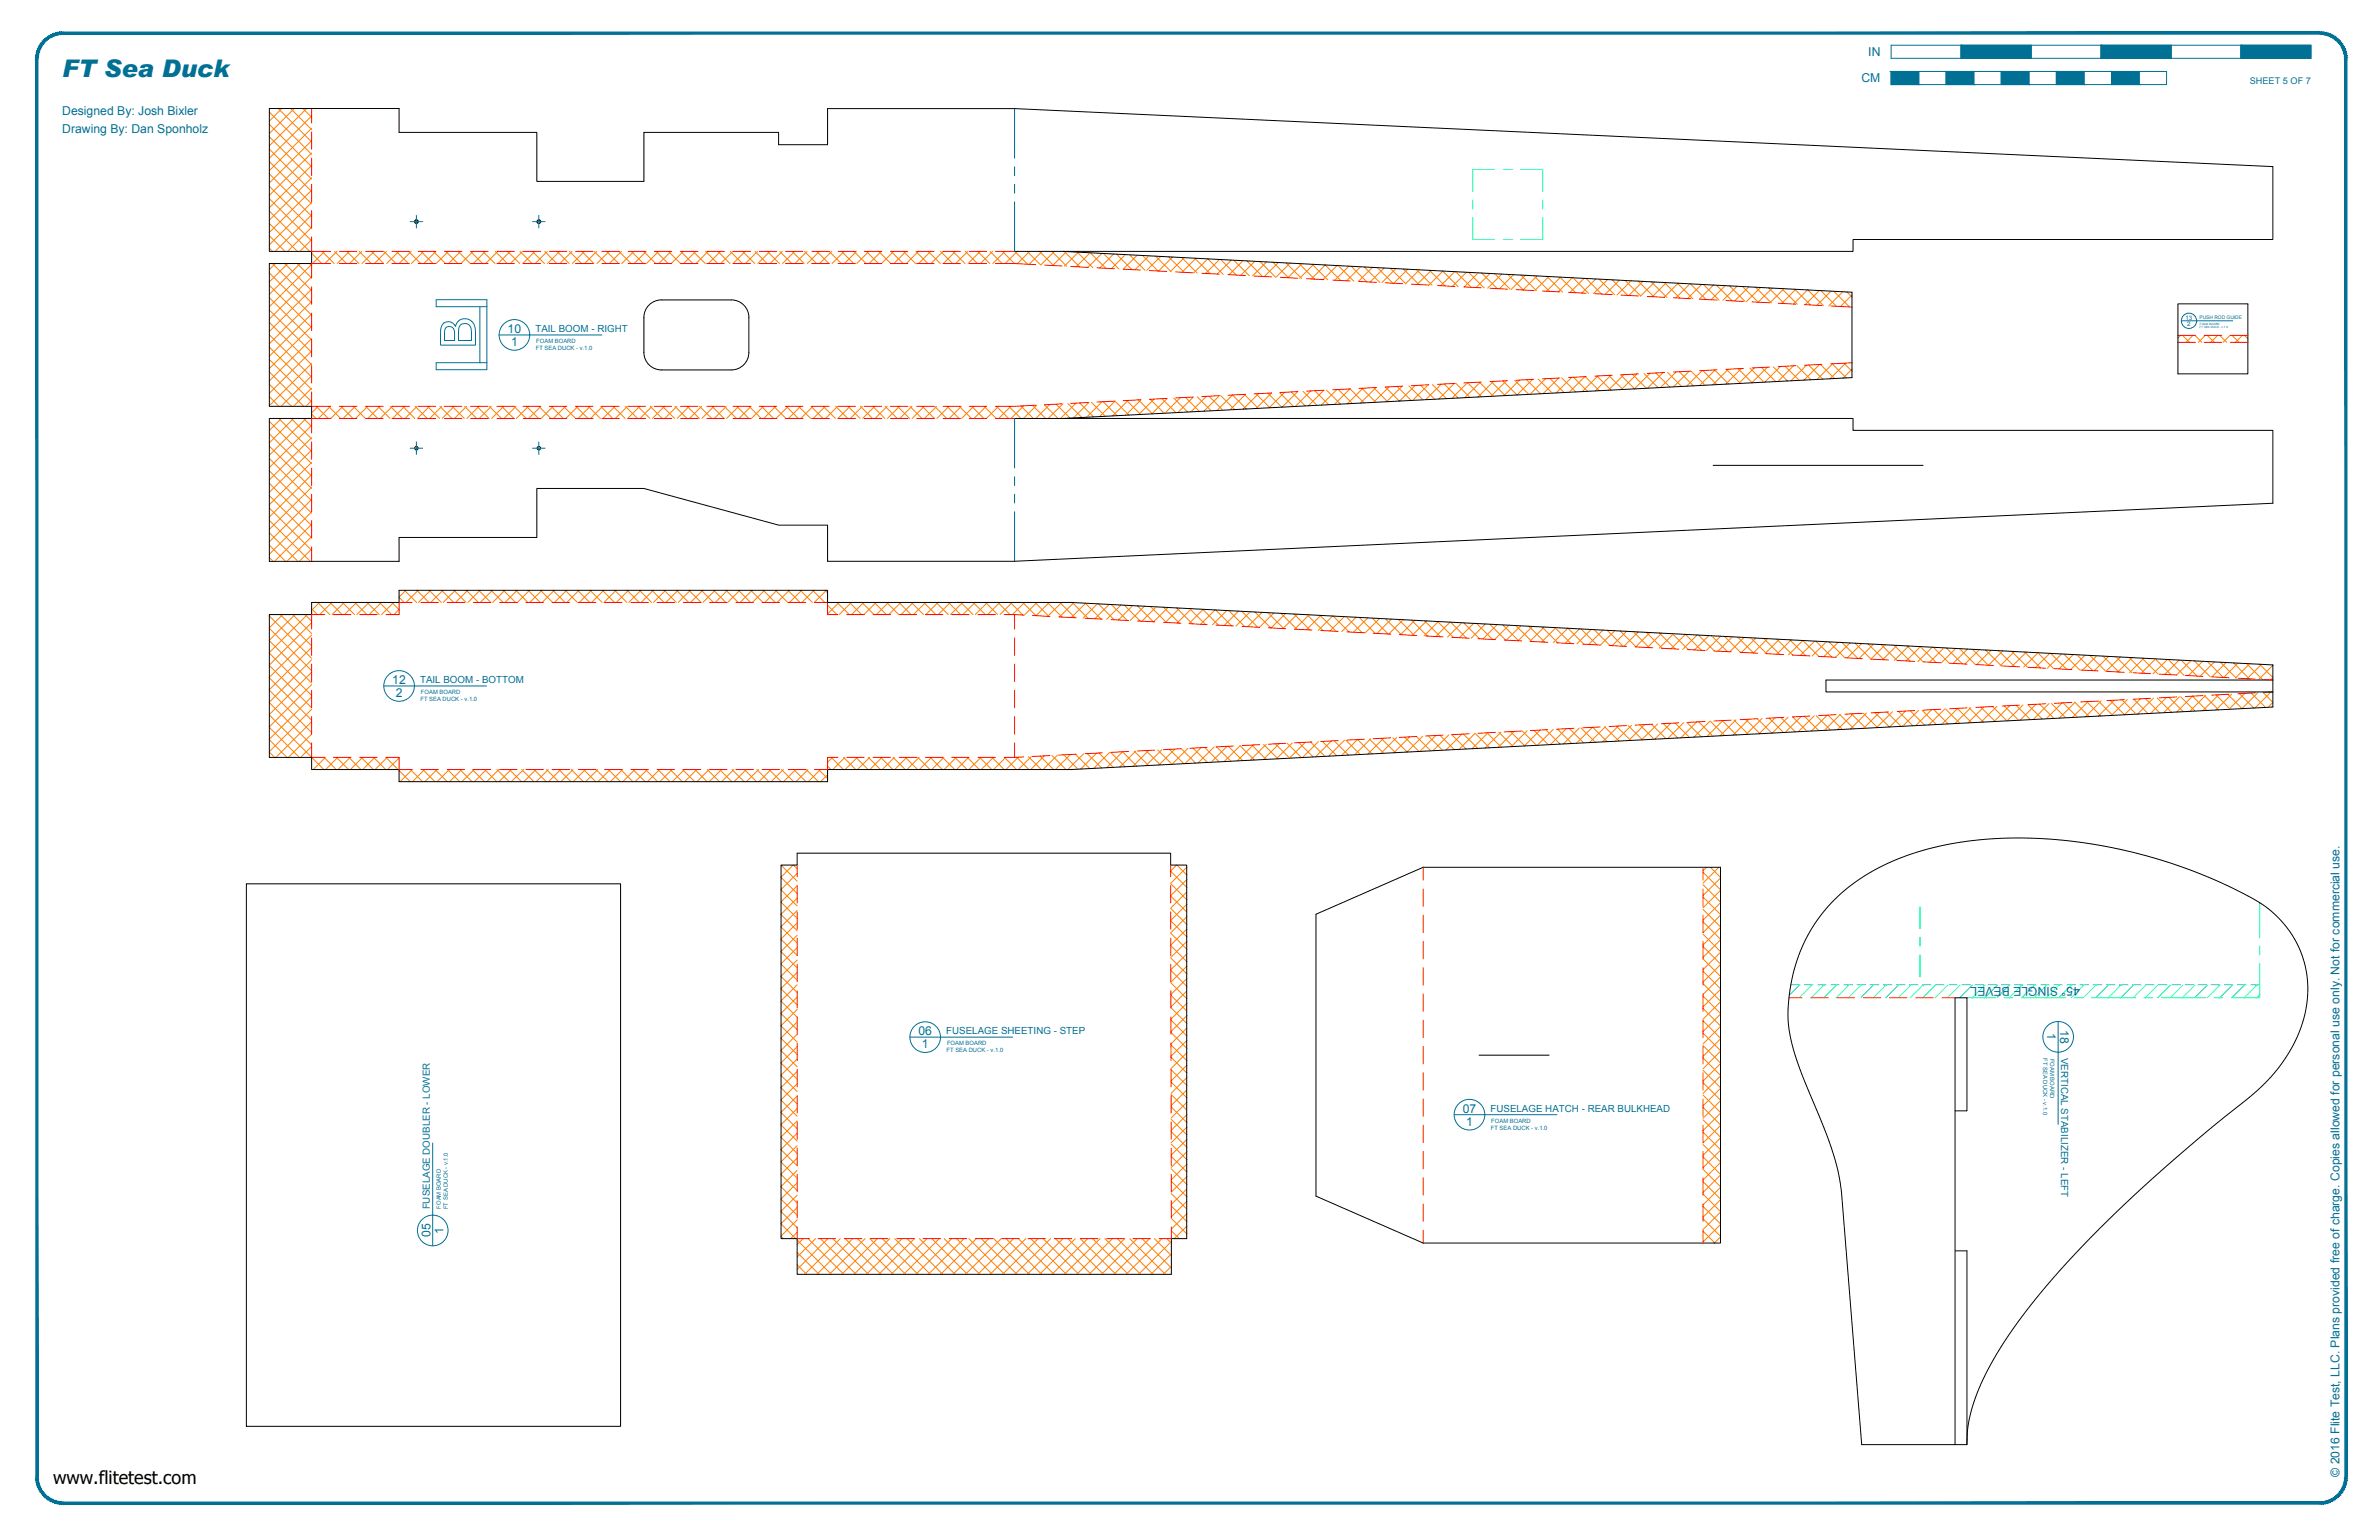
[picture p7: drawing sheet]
<svg xmlns="http://www.w3.org/2000/svg" width="864mm" height="559mm" viewBox="0 0 864 559" stroke-linecap="round" stroke-linejoin="round" font-family="sans-serif">
<defs><g id="words">
<text font-size="8.8" fill="#007095" x="22.6" y="28">FT Sea Duck</text>
<text font-size="6.6" x="19.3" y="538.4">www.flitetest.com</text>
<g font-size="4.4" fill="#007095">
<text x="678.2" y="20.4">IN</text>
<text x="675.7" y="29.9">CM</text>
<text x="22.6" y="41.8">Designed By: Josh Bixler</text>
<text x="22.6" y="48.2">Drawing By: Dan Sponholz</text>
<text x="184.3" y="120.7">10</text>
<text x="185.5" y="125.5">1</text>
<text x="142.4" y="248.1">12</text>
<text x="143.6" y="252.9">2</text>
<text x="755" y="358.1" transform="rotate(-180 755 358.1)">45° SINGLE BEVEL</text>
<text x="333.4" y="375.5">06</text>
<text x="743.2" y="375" transform="rotate(90 743.2 375)">1</text>
<text x="747.9" y="373.8" transform="rotate(90 747.9 373.8)">18</text>
<text x="334.6" y="380.3">1</text>
<text x="531" y="403.7">07</text>
<text x="532.2" y="408.4">1</text>
<text x="156.3" y="449" transform="rotate(-90 156.3 449)">05</text>
<text x="161.1" y="447.7" transform="rotate(-90 161.1 447.7)">1</text>
<text x="849.3" y="535.9" transform="rotate(-90 849.3 535.9)">© 2016 Flite Test, LLC. Plans provided free of charge. Copies allowed for personal use only. Not for commercial use.</text>
</g>
<g font-size="3.5" fill="#007095">
<text x="194.4" y="120.4">TAIL BOOM - RIGHT</text>
<text x="152.5" y="247.8">TAIL BOOM - BOTTOM</text>
<text x="343.5" y="375.2">FUSELAGE SHEETING - STEP</text>
<text x="748.2" y="383.9" transform="rotate(90 748.2 383.9)">VERTICAL STABILIZER - LEFT</text>
<text x="541" y="403.4">FUSELAGE HATCH - REAR BULKHEAD</text>
<text x="156" y="438.9" transform="rotate(-90 156 438.9)">FUSELAGE DOUBLER - LOWER</text>
</g>
<text font-size="3.3" fill="#007095" x="816.7" y="30.4">SHEET 5 OF 7</text>
<g font-size="2.2" fill="#007095">
<text x="793.4" y="116">13</text>
<text x="794" y="118.4">2</text>
</g>
<g font-size="2.1" fill="#007095">
<text x="194.7" y="124.5">FOAM BOARD</text>
<text x="194.5" y="127">FT SEA DUCK - v.1.0</text>
<text x="152.8" y="251.8">FOAM BOARD</text>
<text x="152.6" y="254.4">FT SEA DUCK - v.1.0</text>
<text x="343.6" y="381.8">FT SEA DUCK - v.1.0</text>
<text x="343.8" y="379.3">FOAM BOARD</text>
<text x="741.6" y="384" transform="rotate(90 741.6 384)">FT SEA DUCK - v.1.0</text>
<text x="744.2" y="384.2" transform="rotate(90 744.2 384.2)">FOAM BOARD</text>
<text x="541.4" y="407.4">FOAM BOARD</text>
<text x="541.2" y="410">FT SEA DUCK - v.1.0</text>
<text x="160" y="438.6" transform="rotate(-90 160 438.6)">FOAM BOARD</text>
<text x="162.6" y="438.7" transform="rotate(-90 162.6 438.7)">FT SEA DUCK - v.1.0</text>
</g>
<text font-size="1.8" fill="#007095" x="798.4" y="115.8">PUSH ROD GUIDE</text>
<g font-size="1.1" fill="#007095">
<text x="798.5" y="119.2">FT SEA DUCK - v.1.0</text>
<text x="798.6" y="117.9">FOAM BOARD</text>
</g>
</g></defs>
<!-- layer: 06 CAVITY -->
<g fill="none" stroke="#ff7f00" stroke-width=".36">
<path d="M97.8 39.4h.1M101 39.4l12.1 12.1M102.3 39.4l-4.5 4.5M105.5 39.4l7.6 7.6M106.8 39.4l-9 9M110 39.4l3.1 3.1M111.3 39.4l-13.5 13.5M97.8 58.6l15.3 15.4M97.8 54.1l15.3 15.4M97.8 49.6l15.3 15.4M97.8 45.1l15.3 15.4M97.8 40.6l15.3 15.4"/>
<path d="M113.1 55.5l-15.3 15.4M113.1 51l-15.3 15.4M113.1 46.5l-15.3 15.4M113.1 42.1l-15.3 15.3M97.8 76.6l14.6 14.6M97.8 72.1l15.3 15.3M97.8 67.6l15.3 15.3M97.8 63.1l15.3 15.3M113.1 78l-13.2 13.2M113.1 73.5l-15.3 15.3M113.1 69l-15.3 15.4M113.1 64.5l-15.3 15.4"/>
<path d="M113.1 60l-15.3 15.4M97.8 99l15.3 15.4M97.8 81.1l10.1 10.1M97.8 90l1.2 1.2M97.8 85.5l5.6 5.7M98.9 95.6l14.2 14.3M100 95.6l-2.2 2.2M103.4 95.6l9.7 9.8M104.5 95.6l-6.7 6.7M107.9 95.6l5.2 5.3M109 95.6l-11.2 11.2M112.3 95.6l.8 .8"/>
<path d="M113.1 95.9l-15.3 15.4M113.1 87l-4.2 4.2M113.1 91.9l3.7 3.7M113.1 82.5l-8.7 8.7M113.4 91.2l-.3 .3M116.9 91.2l4.4 4.4M117.8 91.2l-4.4 4.4M121.4 91.2l4.4 4.4M122.3 91.2l-4.4 4.4M125.9 91.2l4.4 4.4M126.8 91.2l-4.4 4.4M130.4 91.2l4.4 4.4"/>
<path d="M131.3 91.2l-4.4 4.4M134.9 91.2l4.4 4.4M135.8 91.2l-4.4 4.4M139.4 91.2l4.4 4.4M140.3 91.2l-4.4 4.4M143.9 91.2l4.4 4.4M144.8 91.2l-4.4 4.4M148.3 91.2l4.4 4.4M149.3 91.2l-4.4 4.4M152.8 91.2l4.4 4.4M153.8 91.2l-4.4 4.4M157.3 91.2l4.4 4.4"/>
<path d="M158.3 91.2l-4.5 4.4M161.8 91.2l4.4 4.4M162.7 91.2l-4.4 4.4M166.3 91.2l4.4 4.4M167.2 91.2l-4.4 4.4M170.8 91.2l4.4 4.4M171.7 91.2l-4.4 4.4M175.3 91.2l4.4 4.4M176.2 91.2l-4.4 4.4M179.8 91.2l4.4 4.4M180.7 91.2l-4.4 4.4M184.3 91.2l4.4 4.4"/>
<path d="M185.2 91.2l-4.4 4.4M188.8 91.2l4.4 4.4M189.7 91.2l-4.4 4.4M193.2 91.2l4.5 4.4M194.2 91.2l-4.4 4.4M197.7 91.2l4.4 4.4M198.7 91.2l-4.4 4.4M202.2 91.2l4.4 4.4M203.2 91.2l-4.4 4.4M206.7 91.2l4.4 4.4M207.6 91.2l-4.4 4.4M211.2 91.2l4.4 4.4"/>
<path d="M212.1 91.2l-4.4 4.4M215.7 91.2l4.4 4.4M216.6 91.2l-4.4 4.4M220.2 91.2l4.4 4.4M221.1 91.2l-4.4 4.4M224.7 91.2l4.4 4.4M225.6 91.2l-4.4 4.4M229.2 91.2l4.4 4.4M230.1 91.2l-4.4 4.4M233.7 91.2l4.4 4.4M234.6 91.2l-4.4 4.4M238.1 91.2l4.5 4.4"/>
<path d="M239.1 91.2l-4.4 4.4M242.6 91.2l4.4 4.4M243.6 91.2l-4.4 4.4M247.1 91.2l4.4 4.4M248.1 91.2l-4.4 4.4M251.6 91.2l4.4 4.4M252.5 91.2l-4.4 4.4M256.1 91.2l4.4 4.4M257 91.2l-4.4 4.4M260.6 91.2l4.4 4.4M261.5 91.2l-4.4 4.4M265.1 91.2l4.4 4.4"/>
<path d="M266 91.2l-4.4 4.4M269.6 91.2l4.4 4.4M270.5 91.2l-4.4 4.4M274.1 91.2l4.4 4.4M275 91.2l-4.4 4.4M278.6 91.2l4.4 4.4M279.5 91.2l-4.4 4.4M283 91.2l4.5 4.4M284 91.2l-4.4 4.4M287.5 91.2l4.4 4.4M288.5 91.2l-4.4 4.4M292 91.2l4.4 4.4"/>
<path d="M293 91.2l-4.4 4.4M296.5 91.2l4.4 4.4M297.5 91.2l-4.5 4.4M301 91.2l4.4 4.4M301.9 91.2l-4.4 4.4M305.5 91.2l4.4 4.4M306.4 91.2l-4.4 4.4M310 91.2l4.4 4.4M310.9 91.2l-4.4 4.4M314.5 91.2l4.4 4.4M315.4 91.2l-4.4 4.4M319 91.2l4.4 4.4"/>
<path d="M319.9 91.2l-4.4 4.4M323.5 91.2l4.4 4.4M324.4 91.2l-4.4 4.4M328 91.2l4.4 4.4M328.9 91.2l-4.4 4.4M332.4 91.2l4.4 4.4M333.4 91.2l-4.4 4.4M336.9 91.2l4.4 4.4M337.9 91.2l-4.4 4.4M341.4 91.2l4.4 4.4M342.4 91.2l-4.5 4.4M345.9 91.2l4.4 4.4"/>
<path d="M346.8 91.2l-4.4 4.4M350.4 91.2l4.4 4.4M351.3 91.2l-4.4 4.4M354.9 91.2l4.4 4.4M355.8 91.2l-4.4 4.4M359.4 91.2l4.4 4.4M360.3 91.2l-4.4 4.4M363.9 91.2l4.4 4.4M364.8 91.2l-4.4 4.4M368.4 91.2l4.6 4.7M369.3 91.2l-4.4 4.4M372.9 91.2l4.8 4.9"/>
<path d="M373.8 91.2l-4.5 4.5M377.3 91.2l5.2 5.2M378.3 91.2l-4.7 4.7M381.8 91.2l5.4 5.4M382.8 91.2l-4.9 4.9M386.3 91.2l5.7 5.7M387.2 91.3l-5.1 5M390.7 96.8l5.1-5.1 5.6 5.6M391.1 91.5l5.6 5.6M391.5 91.5l-5.1 5.1M400 91.9l-5.1 5.1M400.5 92l5.7 5.6"/>
<path d="M404.3 92.2l-5.1 5M405.3 92.2l5.6 5.6M408.5 92.4l-5 5.1M410 92.5l5.6 5.6M412.8 92.6l-5.1 5.1M414.8 92.7l5.6 5.6M417.1 92.8l-5.1 5.1M419.5 93l5.6 5.6M421.4 93.1l-5.1 5M424.2 93.2l5.6 5.6M425.6 93.3l-5.1 5M429 93.4l5.6 5.7"/>
<path d="M429.9 93.5l-5.1 5.1M433.4 99l5-5.1 5.7 5.7M433.7 93.7l5.6 5.6M434.2 93.7l-5.1 5.1M442.7 94.2l-5.1 5M443.2 94.2l5.6 5.6M447 94.4l-5.1 5.1M447.9 94.4l5.6 5.7M451.2 94.6l-5 5.1M452.6 94.7l5.7 5.6M455.5 94.8l-5.1 5.1M457.4 94.9l5.6 5.6"/>
<path d="M459.8 95l-5.1 5.1M462.1 95.2l5.6 5.6M464 95.3l-5 5M466.8 95.4l5.7 5.6M468.3 95.5l-5.1 5.1M471.6 95.6l5.6 5.7M472.6 95.7l-5.1 5.1M476.3 95.9l5.7 5.6M476.8 95.9l-5 5.1M485.4 96.4l-5.1 5M485.8 96.4l5.6 5.6M489.7 96.6l-5.1 5.1"/>
<path d="M490.5 96.6l5.7 5.7M493.9 96.8l-5.1 5.1M495.3 96.9l5.6 5.6M498.2 97l-5.1 5.1M500 97.1l5.6 5.7M502.5 97.2l-5.1 5.1M504.7 97.4l5.7 5.6M506.7 97.5l-5.1 5.1M509.5 97.6l5.6 5.7M511 97.7l-5.1 5.1M514.2 97.9l5.6 5.6M515.3 97.9l-5.1 5.1"/>
<path d="M518.9 98.1l5.7 5.7M519.5 98.1l-5.1 5.1M523.7 98.3l5.6 5.7M523.8 98.4l-5.1 5M528.1 98.6l-5.1 5.1M528.4 98.6l5.7 5.6M532.3 98.8l-5.1 5.1M533.1 98.8l5.7 5.7M536.6 99l-5.1 5.1M537.9 99.1l5.6 5.6M540.9 99.2l-5.1 5.1M542.6 99.3l5.7 5.7"/>
<path d="M545.2 99.5l-5.1 5.1M547.3 99.6l5.7 5.6M549.4 99.7l-5.1 5.1M552.1 99.8l5.6 5.7M553.7 99.9l-5.1 5.1M97.8 117l15.3 15.3M97.8 112.5l15.3 15.3M97.8 108l15.3 15.4M97.8 103.5l15.3 15.4M113.1 118.4l-15.3 15.3M113.1 113.9l-15.3 15.4M113.1 109.4l-15.3 15.4"/>
<path d="M113.1 104.9l-15.3 15.4M113.1 100.4l-15.3 15.4M476 101.2l5.1-5.1 5.6 5.7M556.8 100.1l5.7 5.6M558 100.1l-5.1 5.1M561.5 100.3l5.7 5.7M562.2 100.3l-5.1 5.1M566.3 100.6l5.6 5.6M566.5 100.6l-5.1 5.1M570.8 100.8l-5.1 5.1M571 100.8l5.7 5.7M575 101l-5.1 5.1"/>
<path d="M575.8 101l5.6 5.7M579.3 101.2l-5.1 5.1M580.5 101.3l5.7 5.6M583.6 101.4l-5.1 5.2M585.2 101.5l5.7 5.7M587.8 101.7l-5.1 5.1M590 101.8l5.6 5.6M592.1 101.9l-5.1 5.1M594.7 102l5.7 5.7M596.4 102.1l-5.1 5.1M599.4 102.3l5.7 5.6M600.7 102.3l-5.2 5.1"/>
<path d="M604.2 102.5l5.6 5.7M604.9 102.6l-5.1 5.1M608.9 102.8l5.7 5.6M609.2 102.8l-5.1 5.1M613.5 103l-5.2 5.1M613.6 103l5.7 5.7M617.7 103.2l-5.1 5.1M618.4 103.2l5.6 5.7M622 103.4l-5.1 5.1M623.1 103.5l5.7 5.7M626.3 103.7l-5.1 5.1M627.8 103.7l5.7 5.7"/>
<path d="M630.5 103.9l-5.1 5.1M632.6 104l5.7 5.7 5-5.2M634.8 104.1l-5.1 5.1M637.3 104.2l5.7 5.7M639.1 104.3l-5.1 5.1M642 104.5l5.7 5.7M646.8 104.7l5.7 5.7M647.6 104.8l-5.1 5.1M651.5 105l5.7 5.6M651.9 105l-5.1 5.1M656.2 105.2l-5.2 5.1M656.2 105.2l5.7 5.7"/>
<path d="M660.4 105.4l-5.1 5.1M661 105.5l5.7 5.6M664.7 105.6l-5.1 5.2M665.7 105.7l5.7 5.7M669 105.9l-5.2 5.1M670.5 105.9l1.8 1.9M672.3 107l-4.2 4.2M97.8 134.9l12.5 12.5M97.8 139.4l8 8M97.8 130.5l15.3 15.3M97.8 126l15.3 15.3M97.8 121.5l15.3 15.3"/>
<path d="M113.1 136.4l-11.1 11M113.1 131.9l-15.3 15.3M113.1 127.4l-15.3 15.3M113.1 122.9l-15.3 15.3M511.4 140l5.1 5.1M513.7 139.9l-5.6 5.6M515.7 139.8l5.1 5.1M518.5 139.6l-5.7 5.7M520 139.6l5.1 5M523.2 139.4l-5.7 5.6M524.2 139.3l5.1 5.1M527.9 139.1l-5.6 5.7"/>
<path d="M528.5 139.1l5.1 5.1M532.7 138.9l-5.7 5.7M532.8 138.9l5.1 5.1M537 138.7l5.1 5.1M537.4 138.6l-5.7 5.7M541.3 138.4l5.1 5.1M542.1 138.4l-5.6 5.7M546.9 138.2l-5.7 5.6M549.9 138l5.1 5.1M551.6 137.9l-5.7 5.7M554.1 137.8l5.1 5.1M556.3 137.7l-5.6 5.6-5.1-5.1"/>
<path d="M558.4 137.6l5.1 5.1M561.1 137.4l-5.7 5.7M562.7 137.3l5.1 5.1M565.8 137.2l-5.6 5.6M566.9 137.1l5.1 5.1M570.5 136.9l-5.6 5.7M571.2 136.9l5.1 5.1M575.3 136.7l-5.7 5.6M575.5 136.7l5.1 5.1M579.7 136.5l5.1 5.1M580 136.4l-5.6 5.7M584 136.2l5.1 5.1"/>
<path d="M584.8 136.2l-5.7 5.7M589.5 135.9l-5.7 5.7M592.5 135.8l5.1 5.1M594.2 135.7l-5.6 5.7M596.8 135.6l5.1 5.1M599 135.4l-5.6 5.7-5.1-5.1M601.1 135.3l5.1 5.2M603.7 135.2l-5.7 5.7M605.3 135.1l5.2 5.1M608.4 135l-5.6 5.6M609.6 134.9l5.1 5.1M613.2 134.7l-5.7 5.7"/>
<path d="M613.9 134.7l5.1 5.1M617.9 134.5l-5.7 5.6M618.1 134.5l5.2 5.1M622.4 134.2l5.1 5.1M622.6 134.2l-5.6 5.7M626.7 134l5.1 5.1M627.4 134l-5.7 5.7M631 133.8l5.1 5.1M632.1 133.7l-5.7 5.7M635.2 133.6l5.1 5.1M636.9 133.5l-5.7 5.7M639.5 133.3l5.1 5.2"/>
<path d="M641.6 133.2l-5.7 5.7M643.7 133.1l5.2 5.1M646.3 133l-5.7 5.7M648 132.9l5.1 5.1M651.1 132.7l-5.7 5.7M652.3 132.7l5.1 5.1M655.8 132.5l-5.7 5.7M656.6 132.5l5.1 5.1M660.5 132.3l-5.6 5.6M660.8 132.2l5.2 5.2M665.1 132l5.1 5.1M665.3 132l-5.7 5.7"/>
<path d="M669.4 131.8l2.9 2.9M670 131.8l-5.7 5.6M672.3 134l-3.2 3.2M791.6 121.7l-1 1M792.3 121.7l2.5 2.5M796.1 121.7l-2.6 2.5M796.8 121.7l2.5 2.5M800.6 121.7l-2.6 2.5M801.3 121.7l2.5 2.5M805 121.7l-2.5 2.5M805.8 121.7l2.5 2.5M809.5 121.7l-2.5 2.5"/>
<path d="M810.3 121.7l2.5 2.5M814 121.7l-2.5 2.5M814.8 121.7l1.2 1.2M816 124.2h.1M97.8 157.4l15.3 15.3M97.8 152.9l15.3 15.3M97.8 143.9l3.5 3.5M101.2 151.8l11.9 12M102.1 151.8l-4.3 4.4M105.7 151.8l7.4 7.5M106.6 151.8l-8.8 8.9M110.2 151.8l2.9 3"/>
<path d="M111.1 151.8l-13.3 13.4M113.1 158.8l-15.3 15.4M113.1 154.3l-15.3 15.4M113.1 145.3l-2.1 2.1M113.1 140.8l-6.6 6.6M113.1 150.3l1.6 1.5M114.8 147.4l4.4 4.4M115.5 147.4l-2.4 2.4M119.2 147.4l4.5 4.4M120 147.4l-4.4 4.4M123.7 147.4l4.5 4.4M124.5 147.4l-4.4 4.4"/>
<path d="M128.2 147.4l4.4 4.4M129 147.4l-4.4 4.4M132.7 147.4l4.4 4.4M133.5 147.4l-4.4 4.4M137.2 147.4l4.4 4.4M138 147.4l-4.5 4.4M141.7 147.4l4.4 4.4M142.4 147.4l-4.4 4.4M146.2 147.4l4.4 4.4M146.9 147.4l-4.4 4.4M150.7 147.4l4.4 4.4M151.4 147.4l-4.4 4.4"/>
<path d="M155.2 147.4l4.4 4.4M155.9 147.4l-4.4 4.4M159.7 147.4l4.4 4.4M160.4 147.4l-4.4 4.4M164.2 147.4l4.4 4.4M164.9 147.4l-4.4 4.4M168.6 147.4l4.4 4.4M169.4 147.4l-4.4 4.4M173.1 147.4l4.4 4.4M173.9 147.4l-4.4 4.4M177.6 147.4l4.4 4.4M178.4 147.4l-4.4 4.4"/>
<path d="M182.1 147.4l4.4 4.4M182.9 147.4l-4.4 4.4M186.6 147.4l4.4 4.4M187.3 147.4l-4.4 4.4M191.1 147.4l4.4 4.4M191.8 147.4l-4.4 4.4M195.6 147.4l4.4 4.4M196.3 147.4l-4.4 4.4M200.1 147.4l4.4 4.4M200.8 147.4l-4.4 4.4M204.6 147.4l4.4 4.4M205.3 147.4l-4.4 4.4"/>
<path d="M209.1 147.4l4.4 4.4M209.8 147.4l-4.4 4.4M213.5 147.4l4.4 4.4M214.3 147.4l-4.4 4.4M218 147.4l4.4 4.4M218.8 147.4l-4.4 4.4M222.5 147.4l4.4 4.4M223.3 147.4l-4.4 4.4M227 147.4l4.4 4.4M227.8 147.4l-4.4 4.4M231.5 147.4l4.4 4.4M232.2 147.4l-4.4 4.4"/>
<path d="M236 147.4l4.4 4.4M236.7 147.4l-4.4 4.4M240.5 147.4l4.4 4.4M241.2 147.4l-4.4 4.4M245 147.4l4.4 4.4M245.7 147.4l-4.4 4.4M249.5 147.4l4.4 4.4M250.2 147.4l-4.4 4.4M254 147.4l4.4 4.4M254.7 147.4l-4.4 4.4M258.5 147.4l4.4 4.4M259.2 147.4l-4.4 4.4"/>
<path d="M262.9 147.4l4.4 4.4M263.7 147.4l-4.4 4.4M267.4 147.4l4.4 4.4M268.2 147.4l-4.4 4.4M271.9 147.4l4.4 4.4M272.7 147.4l-4.4 4.4M276.4 147.4l4.4 4.4M277.2 147.4l-4.4 4.4M280.9 147.4l4.4 4.4M281.6 147.4l-4.4 4.4M285.4 147.4l4.4 4.4M286.1 147.4l-4.4 4.4"/>
<path d="M289.9 147.4l4.4 4.4M290.6 147.4l-4.4 4.4M294.4 147.4l4.4 4.4M295.1 147.4l-4.4 4.4M298.9 147.4l4.4 4.4M299.6 147.4l-4.4 4.4M303.3 147.4l4.4 4.4M304.1 147.4l-4.4 4.4M307.8 147.4l4.4 4.4M308.6 147.4l-4.4 4.4M312.3 147.4l4.4 4.4M313.1 147.4l-4.4 4.4"/>
<path d="M316.8 147.4l4.4 4.4M317.6 147.4l-4.4 4.4M321.3 147.4l4.4 4.4M322.1 147.4l-4.5 4.4M325.8 147.4l4.4 4.4M326.5 147.4l-4.4 4.4M330.3 147.4l4.4 4.4M331 147.4l-4.4 4.4M334.8 147.4l4.4 4.4M335.5 147.4l-4.4 4.4M339.3 147.4l4.4 4.4M340 147.4l-4.4 4.4"/>
<path d="M343.8 147.4l4.4 4.4M344.5 147.4l-4.4 4.4M348.3 147.4l4.4 4.4M349 147.4l-4.4 4.4M352.7 147.4l4.4 4.4M353.5 147.4l-4.4 4.4M357.2 147.4l4.4 4.4M358 147.4l-4.4 4.4M361.7 147.4l4.4 4.4M362.5 147.4l-4.4 4.4M366.2 147.4l4.4 4.4M367 147.4l-4.5 4.4"/>
<path d="M370.6 147.3l4.5 4.5M371.6 147.3l-4.6 4.5M374.8 147.1l4.8 4.7M376.4 147l-4.9 4.8M379.1 146.9l5 4.9M381.1 146.8l-5.1 5M383.4 146.7l5 5M385.8 146.5l-5.3 5.3M387.7 146.4l5 5.1M390.6 146.3l-5.6 5.5M391.9 146.2l5.1 5.1M395.3 146l-5.6 5.7"/>
<path d="M396.2 146l5.1 5.1M400 145.8l-5.6 5.6M400.5 145.8l5 5M409 145.3l5.1 5.1M409.5 145.3l-5.6 5.6M409.8 150.6l-5.1-5.1-5.5 5.7M413.3 145.1l5 5.1M414.2 145l-5.6 5.7M417.5 144.9l5.1 5M419 144.8l-5.6 5.6M421.8 144.7l5.1 5M423.7 144.6l-5.6 5.6"/>
<path d="M426.1 144.4l5 5.1M428.5 144.3l-5.7 5.6M430.3 144.2l5.1 5.1M433.2 144.1l-5.6 5.6M434.6 144l5.1 5.1M437.9 143.8l-5.6 5.7M438.9 143.8l5 5M442.7 143.6l-5.7 5.6M443.1 143.5l5.1 5.1M451.7 143.1l5.1 5.1M452.1 143.1l-5.6 5.6M452.5 148.4l-5.1-5.1-5.6 5.7"/>
<path d="M455.9 142.9l5.1 5.1M456.9 142.8l-5.7 5.7M460.2 142.7l5.1 5M461.6 142.6l-5.6 5.6M464.5 142.4l5.1 5.1M466.4 142.3l-5.7 5.7M468.8 142.2l5 5.1M471.1 142.1l-5.7 5.6M473 142l5.1 5.1M475.8 141.9l-5.6 5.6M477.3 141.8l5.1 5.1M480.6 141.6l-5.7 5.6"/>
<path d="M481.6 141.6l5 5M485.3 141.4l-5.6 5.6M485.8 141.3l5.1 5.1M494.4 140.9l5 5.1M494.8 140.9l-5.7 5.6M495.2 146.2l-5.1-5.1-5.7 5.7M498.6 140.7l5.1 5.1M499.5 140.6l-5.6 5.7M502.9 140.4l5.1 5.1M504.2 140.4l-5.6 5.6M507.2 140.2l5.1 5.1M509 140.1l-5.7 5.7"/>
<path d="M97.8 179.8l15.3 15.4M97.8 175.4l15.3 15.3M97.8 170.9l15.3 15.3M97.8 166.4l15.3 15.3M97.8 161.9l15.3 15.3M113.1 176.8l-15.3 15.3M113.1 172.3l-15.3 15.3M113.1 167.8l-15.3 15.3M113.1 163.3l-15.3 15.4M97.8 197.8l5.9 5.9M97.8 193.3l10.3 10.4M97.8 188.8l14.8 14.9"/>
<path d="M97.8 184.3l15.3 15.4M113.1 199.2l-4.5 4.5M113.1 194.7l-8.9 9M113.1 190.2l-13.4 13.5M113.1 185.8l-15.3 15.3M113.1 181.3l-15.3 15.3M97.8 202.3l1.4 1.4M115.3 218.6l4.4 4.4M116 218.6l-2.9 2.9M119.8 218.6l4.4 4.4M120.5 218.6l-4.4 4.4M124.3 218.6l4.4 4.4"/>
<path d="M125 218.6l-4.4 4.4M128.8 218.6l4.4 4.4M129.5 218.6l-4.5 4.4M133.3 218.6l4.4 4.4M133.9 218.6l-4.4 4.4M137.8 218.6l4.4 4.4M138.4 218.6l-4.4 4.4M142.2 218.6l2.7 2.6M142.9 218.6l-4.4 4.4M144.9 216.7l1.8 1.9M146.8 214.2l4.4 4.4M147.3 214.2l-2.4 2.5"/>
<path d="M151.3 214.2l4.4 4.4M151.8 214.2l-4.4 4.4M155.8 214.2l4.4 4.4M156.3 214.2l-4.4 4.4M160.3 214.2l4.4 4.4M160.8 214.2l-4.4 4.4M164.8 214.2l4.4 4.4M165.3 214.2l-4.4 4.4M169.3 214.2l4.4 4.4M169.8 214.2l-4.4 4.4M173.8 214.2l4.4 4.4M174.3 214.2l-4.4 4.4"/>
<path d="M178.3 214.2l4.4 4.4M178.8 214.2l-4.5 4.4M182.7 214.2l4.5 4.4M183.2 214.2l-4.4 4.4M187.2 214.2l4.4 4.4M187.7 214.2l-4.4 4.4M191.7 214.2l4.4 4.4M192.2 214.2l-4.4 4.4M196.2 214.2l4.4 4.4M196.7 214.2l-4.4 4.4M200.7 214.2l4.4 4.4M201.2 214.2l-4.4 4.4"/>
<path d="M205.2 214.2l4.4 4.4M205.7 214.2l-4.4 4.4M209.7 214.2l4.4 4.4M210.2 214.2l-4.4 4.4M214.2 214.2l4.4 4.4M214.7 214.2l-4.4 4.4M218.7 214.2l4.4 4.4M219.2 214.2l-4.4 4.4M223.2 214.2l4.4 4.4M223.7 214.2l-4.4 4.4M227.6 214.2l4.4 4.4M228.2 214.2l-4.5 4.4"/>
<path d="M232.1 214.2l4.4 4.4M232.6 214.2l-4.4 4.4M236.6 214.2l4.4 4.4M237.1 214.2l-4.4 4.4M241.1 214.2l4.4 4.4M241.6 214.2l-4.4 4.4M245.6 214.2l4.4 4.4M246.1 214.2l-4.4 4.4M250.1 214.2l4.4 4.4M250.6 214.2l-4.4 4.4M254.6 214.2l4.4 4.4M255.1 214.2l-4.4 4.4"/>
<path d="M259.1 214.2l4.4 4.4M259.6 214.2l-4.4 4.4M263.6 214.2l4.4 4.4M264.1 214.2l-4.4 4.4M268.1 214.2l4.4 4.4M268.6 214.2l-4.4 4.4M272.5 214.2l4.5 4.4M273 214.2l-4.4 4.4M277 214.2l4.4 4.4M277.5 214.2l-4.4 4.4M281.5 214.2l4.4 4.4M282 214.2l-4.4 4.4"/>
<path d="M286 214.2l4.4 4.4M286.5 214.2l-4.4 4.4M290.5 214.2l4.4 4.4M291 214.2l-4.4 4.4M295 214.2l4.4 4.4M295.5 214.2l-4.4 4.4M299.5 214.2l.9 .9M300 214.2l-4.4 4.4M300.4 219.6l3.4 3.4M300.4 218.3l-.3 .3M303.9 218.6l4.4 4.4M304.6 218.6l-4.2 4.2"/>
<path d="M308.4 218.6l4.4 4.4M309.1 218.6l-4.5 4.4M312.9 218.6l4.4 4.4M313.5 218.6l-4.4 4.4M317.4 218.6l4.4 4.4M318 218.6l-4.4 4.4M321.9 218.6l4.4 4.4M322.5 218.6l-4.4 4.4M326.3 218.6l4.4 4.4M327 218.6l-4.4 4.4M330.8 218.6l4.4 4.4M331.5 218.6l-4.4 4.4"/>
<path d="M335.3 218.6l4.4 4.4M336 218.6l-4.4 4.4M339.8 218.6l4.4 4.4M340.5 218.6l-4.4 4.4M344.3 218.6l4.4 4.4M345 218.6l-4.4 4.4M348.8 218.6l4.4 4.4M349.5 218.6l-4.4 4.4M353.3 218.6l4.4 4.4M354 218.6l-4.4 4.4M357.8 218.6l4.4 4.4M358.4 218.6l-4.4 4.4"/>
<path d="M362.3 218.6l4.4 4.4M362.9 218.6l-4.4 4.4M366.8 218.6l4.5 4.6M367.4 218.6l-4.4 4.4M371.2 218.6l4.9 4.8 4.8-4.8M371.9 218.6l-4.4 4.4M375.7 218.6l5.1 5.1M376.4 218.6l-4.6 4.6M380.2 218.6l5.3 5.3M384.7 218.6l5.6 5.5M385.4 218.6l-5 5M389.2 218.6l5.8 5.8"/>
<path d="M389.8 218.7l-5.2 5.2M394 218.9l5.7 5.7M394.1 218.9l-5.2 5.2M398.4 219.1l-5.2 5.2M398.7 219.1l5.8 5.8M402.6 219.3l-5.2 5.2M403.4 219.4l5.8 5.7M406.9 219.5l-5.2 5.2M408.2 219.6l5.7 5.8M411.2 219.8l-5.2 5.2M412.9 219.9l5.8 5.7M415.4 220l-5.2 5.2"/>
<path d="M97.8 223.5l15.3 15.4M97.8 228l15.3 15.4M97.8 232.5l15.3 15.3M97.8 237l15.3 15.3M98.1 223l-.3 .3M101.7 223l11.4 11.4M102.6 223l-4.8 4.8M106.2 223l6.9 6.9M107.1 223l-9.3 9.3M110.7 223l2.4 2.4M111.6 223l-13.8 13.8M113.1 220.9l2.1 2.1"/>
<path d="M113.1 226l-15.3 15.3M113.1 230.4l-15.3 15.4M113.1 234.9l-15.3 15.4M113.1 239.4l-15.3 15.4M144.9 221.1l-1.9 1.9M417.6 220.1l5.8 5.8M419.7 220.2l-5.2 5.2M422.4 220.3l5.8 5.8M424 220.4l-5.2 5.2M427.1 220.6l5.8 5.8M428.2 220.7l-5.2 5.2M431.8 220.8l5.8 5.8"/>
<path d="M432.5 220.9l-5.2 5.2M436.6 221.1l5.8 5.8M436.8 221.1l-5.2 5.2M441 221.3l-5.2 5.2M441.3 221.3l5.8 5.8M445.3 221.5l-5.2 5.2M446.1 221.6l5.7 5.8M449.6 221.8l-5.2 5.2M450.8 221.8l5.8 5.8M453.9 222l-5.2 5.2M455.5 222.1l5.8 5.7M458.1 222.2l-5.2 5.2"/>
<path d="M460.3 222.3l5.7 5.8M462.4 222.4l-5.2 5.2M465 222.6l5.8 5.7M466.7 222.6l-5.2 5.3M469.7 222.8l5.8 5.8M470.9 222.9l-5.2 5.2M474.5 223.1l5.8 5.7M475.2 223.1l-5.2 5.2M479.2 223.3l5.8 5.8M479.5 223.3l-5.2 5.2M483.7 223.5l-5.2 5.2M484 223.5l5.7 5.8"/>
<path d="M488 223.8l-5.2 5.2M488.7 223.8l5.8 5.8M492.3 224l-5.2 5.2M493.4 224l5.8 5.8M496.5 224.2l-5.2 5.2M498.2 224.3l5.7 5.8M500.8 224.4l-5.2 5.2M502.9 224.5l5.8 5.8M505.1 224.6l-5.2 5.3M507.6 224.8l5.8 5.8M509.3 224.9l-5.2 5.2M512.4 225l5.7 5.8"/>
<path d="M513.6 225.1l-5.2 5.2M517.1 225.3l5.8 5.7M517.9 225.3l-5.2 5.2M521.9 225.5l5.7 5.8M522.1 225.5l-5.2 5.2M526.4 225.8l-5.2 5.2M526.6 225.8l5.8 5.7M530.7 226l-5.2 5.2M531.3 226l5.8 5.8M535 226.2l-5.3 5.2M536.1 226.3l5.7 5.7M539.2 226.4l-5.2 5.2"/>
<path d="M540.8 226.5l5.8 5.8M543.5 226.6l-5.2 5.2M545.5 226.8l5.8 5.7M547.8 226.9l-5.2 5.2M550.3 227l5.7 5.8M552 227.1l-5.2 5.2M555 227.2l5.8 5.8M556.3 227.3l-5.2 5.2M559.7 227.5l5.8 5.8M560.6 227.5l-5.2 5.2M564.5 227.7l5.7 5.8M564.8 227.8l-5.2 5.2"/>
<path d="M569.1 228l-5.2 5.2M569.2 228l5.8 5.7M573.4 228.2l-5.2 5.2M573.9 228.2l5.8 5.8M577.6 228.4l-5.2 5.2M578.7 228.5l5.8 5.7M581.9 228.6l-5.2 5.2M583.4 228.7l5.8 5.8M586.2 228.9l-5.2 5.2M588.2 229l5.7 5.7M590.4 229.1l-5.2 5.2M592.9 229.2l5.8 5.8"/>
<path d="M594.7 229.3l-5.2 5.2M597.6 229.5l5.8 5.7M599 229.5l-5.2 5.2M602.4 229.7l5.7 5.8M603.2 229.7l-5.2 5.3M607.1 229.9l5.8 5.8M607.5 230l-5.2 5.2M611.8 230.2l-5.2 5.2M611.8 230.2l5.8 5.8M616.1 230.4l-5.3 5.2M616.6 230.4l5.7 5.8M620.3 230.6l-5.2 5.2"/>
<path d="M621.3 230.7l5.8 5.8M624.6 230.9l-5.2 5.2M626 230.9l5.8 5.8M628.9 231.1l-5.2 5.2M630.8 231.2l5.8 5.8M633.1 231.3l-5.2 5.2M635.5 231.4l5.8 5.8M637.4 231.5l-5.2 5.2M640.3 231.7l5.7 5.7M641.7 231.7l-5.2 5.2M645 231.9l5.8 5.8M645.9 232l-5.2 5.2"/>
<path d="M649.7 232.2l5.8 5.7M650.2 232.2l-5.2 5.2M654.5 232.4l-5.2 5.2M654.5 232.4l5.7 5.8M658.7 232.6l-5.2 5.2M659.2 232.7l5.8 5.7M663 232.9l-5.2 5.2M663.9 232.9l5.8 5.8M667.3 233.1l-5.2 5.2M668.7 233.2l5.7 5.7M671.5 233.3l-5.2 5.2M673.4 233.4l5.8 5.8"/>
<path d="M675.8 233.5l-5.2 5.2M678.1 233.6l5.8 5.8M680.1 233.7l-5.2 5.2M682.9 233.9l5.8 5.8M684.3 234l-5.2 5.2M687.6 234.1l5.8 5.8M688.6 234.2l-5.2 5.2M692.4 234.4l5.7 5.7M692.9 234.4l-5.2 5.2M697.1 234.6l5.8 5.8M697.1 234.6l-5.2 5.2M701.4 234.8l-5.2 5.3"/>
<path d="M701.8 234.9l5.8 5.7M705.7 235.1l-5.2 5.2M706.6 235.1l5.7 5.8M709.9 235.3l-5.1 5.2M711.3 235.4l5.8 5.7M714.2 235.5l-5.2 5.2M716 235.6l5.8 5.8 5.2-5.2M718.5 235.7l-5.2 5.2M720.8 235.9l5.7 5.7M722.8 236l-5.2 5.2M725.5 236.1l5.8 5.8M730.2 236.4l5.8 5.7"/>
<path d="M731.3 236.4l-5.2 5.2M735 236.6l5.8 5.8M735.6 236.6l-5.2 5.2M739.7 236.8l5.8 5.8M739.8 236.8l-5.2 5.3M744.1 237.1l-5.2 5.2M744.5 237.1l5.7 5.8M748.4 237.3l-5.2 5.2M749.2 237.3l5.8 5.8M752.6 237.5l-5.2 5.2M753.9 237.6l5.8 5.8M756.9 237.7l-5.2 5.2"/>
<path d="M758.7 237.8l5.7 5.8M761.2 238l-5.2 5.2M763.4 238.1l5.8 5.7M765.4 238.2l-5.2 5.2M768.1 238.3l5.8 5.8M769.7 238.4l-5.2 5.2M772.9 238.6l5.7 5.7M774 238.6l-5.2 5.2M777.6 238.8l5.8 5.8M778.2 238.8l-5.2 5.2M782.3 239.1l5.8 5.7M782.5 239.1l-5.2 5.2"/>
<path d="M786.8 239.3l-5.2 5.2M787.1 239.3l5.8 5.8M791 239.5l-5.1 5.2M791.8 239.6l5.8 5.7M795.3 239.7l-5.2 5.2M796.6 239.8l5.7 5.8M799.6 240l-5.2 5.2M97.8 241.5l15.3 15.3M97.8 246l15.3 15.3M97.8 250.5l15.3 15.3M97.8 255l15.3 15.3M97.8 259.4l15.3 15.4"/>
<path d="M113.1 243.9l-15.3 15.4M113.1 248.4l-15.3 15.4M113.1 252.9l-15.3 15.3M113.1 257.4l-15.3 15.3M653.8 260l-5.7 5.8M655 259.9l5.2 5.2M658.6 259.7l-5.8 5.8M659.3 259.7l5.2 5.2M663.3 259.5l-5.8 5.8M663.6 259.5l5.2 5.2M667.8 259.3l5.2 5.2M668 259.2l-5.7 5.8"/>
<path d="M672.1 259l5.2 5.2M672.8 259l-5.8 5.8M676.4 258.8l5.2 5.2M677.5 258.8l-5.8 5.7M680.6 258.6l5.2 5.2M682.3 258.5l-5.8 5.8M684.9 258.4l5.2 5.2M687 258.3l-5.8 5.7M689.2 258.2l5.2 5.1M691.7 258l-5.7 5.8M693.4 257.9l5.3 5.2M696.5 257.8l-5.8 5.7"/>
<path d="M697.7 257.7l5.2 5.2M701.2 257.5l-5.8 5.8M702 257.5l5.2 5.2M705.9 257.3l-5.7 5.8M706.3 257.3l5.2 5.2M710.5 257l5.2 5.2M710.7 257l-5.8 5.8M714.8 256.8l5.2 5.2M715.4 256.8l-5.8 5.8M719.1 256.6l5.2 5.2M720.1 256.5l-5.7 5.8M724.9 256.3l-5.8 5.8"/>
<path d="M727.6 256.2l5.2 5.1M729.6 256l-5.8 5.8M731.9 255.9l5.2 5.2M734.4 255.8l-5.8 5.8-5.3-5.2M736.1 255.7l5.2 5.2M739.1 255.5l-5.8 5.8M740.4 255.5l5.2 5.2M743.8 255.3l-5.7 5.8M744.7 255.3l5.2 5.2M748.6 255.1l-5.8 5.7M748.9 255l5.2 5.2M753.2 254.8l5.2 5.2"/>
<path d="M753.3 254.8l-5.8 5.8M757.5 254.6l5.2 5.2M758 254.6l-5.7 5.7M761.7 254.4l5.2 5.2M762.8 254.3l-5.8 5.8M767.5 254.1l-5.8 5.7M770.3 253.9l5.2 5.2M772.2 253.8l-5.7 5.8M774.5 253.7l5.2 5.2M777 253.6l-5.8 5.8-5.2-5.2M778.8 253.5l5.2 5.2M781.7 253.3l-5.8 5.8"/>
<path d="M783.1 253.3l5.2 5.2M786.5 253.1l-5.8 5.8M787.4 253l5.2 5.2M791.2 252.8l-5.8 5.8M791.6 252.8l5.2 5.2M800.2 252.4l5.2 5.2M800.7 252.4l-5.8 5.7M801.1 257.8l-5.2-5.2-5.8 5.8M801.3 240l5.8 5.8M803.9 240.2l-5.2 5.2M804.4 252.2l5.2 5.2M805.4 252.1l-5.8 5.8"/>
<path d="M806 240.3l5.8 5.8M808.1 240.4l-5.2 5.2M810.1 251.9l-5.7 5.7M810.8 240.5l5.7 5.8M812.4 240.6l-5.2 5.2M813 251.7l5.2 5.2M814.9 251.6l-5.8 5.8M815.5 240.8l5.8 5.8M816.7 240.8l-5.2 5.2M817.2 251.5l5.2 5.2M819.6 251.4l-5.7 5.7-5.2-5.2M820.2 241l4.9 4.9"/>
<path d="M820.9 241.1l-5.2 5.2M821.5 251.3l3.6 3.6-1.8 1.7M824.3 251.1l-5.7 5.8M825 241.3l-5 5.2M825.1 245.9l-.8 .8M97.8 263.9l10.9 10.9M97.8 268.4l6.4 6.4M97.8 272.9l1.9 1.9M113.1 261.9l-12.9 12.9M113.1 266.4l-8.4 8.4M113.1 270.9l-3.9 3.9M113.2 274.8l4.4 4.4"/>
<path d="M113.6 274.8l-.5 .6M117.6 274.8l4.5 4.4M118.1 274.8l-4.4 4.4M122.1 274.8l4.4 4.4M122.6 274.8l-4.4 4.4M126.6 274.8l4.4 4.4M127.1 274.8l-4.4 4.4M131.1 274.8l4.4 4.4M131.6 274.8l-4.4 4.4M135.6 274.8l4.4 4.4M136.1 274.8l-4.4 4.4M140.1 274.8l4.4 4.4"/>
<path d="M140.6 274.8l-4.4 4.4M144.6 274.8l.3 .3-4.2 4.1M144.9 279.6l4 4M145.2 279.2l-.3 .3M149 279.2l4.4 4.4M149.6 279.2l-4.4 4.4M153.5 279.2l4.4 4.4M154.1 279.2l-4.4 4.4M158 279.2l4.4 4.4M158.6 279.2l-4.4 4.4M162.5 279.2l4.4 4.4M163.1 279.2l-4.4 4.4"/>
<path d="M166.9 279.2l4.5 4.4M167.6 279.2l-4.4 4.4M171.4 279.2l4.4 4.4M172.1 279.2l-4.4 4.4M175.9 279.2l4.4 4.4M176.6 279.2l-4.4 4.4M180.4 279.2l4.4 4.4M181.1 279.2l-4.4 4.4M184.9 279.2l4.4 4.4M185.6 279.2l-4.4 4.4M189.4 279.2l4.4 4.4M190.1 279.2l-4.5 4.4"/>
<path d="M193.9 279.2l4.4 4.4M194.5 279.2l-4.4 4.4M198.4 279.2l4.4 4.4M199 279.2l-4.4 4.4M202.9 279.2l4.4 4.4M203.5 279.2l-4.4 4.4M207.4 279.2l4.4 4.4M208 279.2l-4.4 4.4M211.9 279.2l4.4 4.4M212.5 279.2l-4.4 4.4M216.3 279.2l4.4 4.4M217 279.2l-4.4 4.4"/>
<path d="M220.8 279.2l4.4 4.4M221.5 279.2l-4.4 4.4M225.3 279.2l4.4 4.4M226 279.2l-4.4 4.4M229.8 279.2l4.4 4.4M230.5 279.2l-4.4 4.4M234.3 279.2l4.4 4.4M235 279.2l-4.4 4.4M238.8 279.2l4.4 4.4M239.4 279.2l-4.4 4.4M243.3 279.2l4.4 4.4M243.9 279.2l-4.4 4.4"/>
<path d="M247.8 279.2l4.4 4.4M248.4 279.2l-4.4 4.4M252.3 279.2l4.4 4.4M252.9 279.2l-4.4 4.4M256.8 279.2l4.4 4.4M257.4 279.2l-4.4 4.4M261.2 279.2l4.4 4.4M261.9 279.2l-4.4 4.4M265.7 279.2l4.4 4.4M266.4 279.2l-4.4 4.4M270.2 279.2l4.4 4.4M270.9 279.2l-4.4 4.4"/>
<path d="M274.7 279.2l4.4 4.4M275.4 279.2l-4.4 4.4M279.2 279.2l4.4 4.4M279.9 279.2l-4.4 4.4M283.7 279.2l4.4 4.4M284.3 279.2l-4.4 4.4M288.2 279.2l4.4 4.4M288.8 279.2l-4.4 4.4M292.7 279.2l4.4 4.4M293.3 279.2l-4.4 4.4M297.2 279.2l3.2 3.3M297.8 279.2l-4.4 4.4"/>
<path d="M300.4 278l1.3 1.2M301.7 274.8l4.5 4.4M302.2 274.8l-1.8 1.8M306.2 274.8l4.4 4.4M306.7 274.8l-4.4 4.4M310.7 274.8l4.4 4.4M311.2 274.8l-4.4 4.4M315.2 274.8l4.4 4.4M315.7 274.8l-4.4 4.4M319.7 274.8l4.4 4.4M320.2 274.8l-4.4 4.4M324.2 274.8l4.4 4.4"/>
<path d="M324.7 274.8l-4.4 4.4M328.7 274.8l4.4 4.4M329.2 274.8l-4.4 4.4M333.2 274.8l4.4 4.4M333.7 274.8l-4.4 4.4M337.7 274.8l4.4 4.4M338.1 274.8l-4.4 4.4M342.2 274.8l4.4 4.4M342.6 274.8l-4.4 4.4M346.6 274.8l4.4 4.4M347.1 274.8l-4.4 4.4M351.1 274.8l4.4 4.4"/>
<path d="M351.6 274.8l-4.4 4.4M355.6 274.8l4.4 4.4M356.1 274.8l-4.4 4.4M360.1 274.8l4.4 4.4M360.6 274.8l-4.4 4.4M364.6 274.8l4.4 4.4M365.1 274.8l-4.4 4.4M369.1 274.8l4.4 4.4M369.7 274.8l-4.5 4.4M373.3 274.6l4.7 4.6M374.4 274.5l-4.7 4.7M377.6 274.3l4.9 4.9"/>
<path d="M379.1 274.3l-4.9 4.9M381.9 274.1l5.1 5.1M383.9 274l-5.3 5.2M386.1 273.9l5.2 5.2M388.6 273.8l-5.5 5.4M390.4 273.7l5.2 5.2M393.3 273.5l-5.7 5.7M394.7 273.5l5.2 5.2M398.1 273.3l-5.8 5.8M398.9 273.2l5.2 5.2M402.8 273l-5.8 5.8M403.2 273l5.2 5.2"/>
<path d="M407.5 272.8l5.2 5.2M407.5 272.8l-5.7 5.8M411.7 272.6l5.2 5.2M412.3 272.5l-5.8 5.8M416 272.3l5.2 5.3M417 272.3l-5.8 5.8M421.8 272l-5.8 5.8M424.5 271.9l5.2 5.2M426.5 271.8l-5.8 5.8M428.8 271.7l5.2 5.2M431.2 271.6l-5.8 5.7-5.1-5.2M433.1 271.5l5.2 5.2"/>
<path d="M436 271.3l-5.8 5.8M437.4 271.2l5.1 5.2M440.7 271.1l-5.8 5.7M441.6 271l5.2 5.2M445.4 270.8l-5.7 5.8M445.9 270.8l5.2 5.2M454.4 270.4l5.2 5.2M454.9 270.3l-5.8 5.8M455.4 275.8l-5.2-5.2-5.8 5.7M458.7 270.1l5.2 5.2M459.6 270.1l-5.7 5.7M463 269.9l5.2 5.2"/>
<path d="M464.4 269.8l-5.8 5.8M467.2 269.7l5.2 5.2M469.1 269.6l-5.8 5.8M471.5 269.5l5.2 5.2M473.9 269.3l-5.8 5.8M475.8 269.2l5.2 5.2M478.6 269.1l-5.8 5.8M480 269l5.2 5.2M483.3 268.9l-5.8 5.7M484.3 268.8l5.2 5.2M488.1 268.6l-5.8 5.8M488.6 268.6l5.2 5.2"/>
<path d="M492.8 268.4l-5.8 5.7M492.8 268.4l5.2 5.2M497.1 268.1l5.2 5.2M497.5 268.1l-5.7 5.8M501.4 267.9l5.2 5.2M502.3 267.9l-5.8 5.7M505.6 267.7l5.2 5.2M507 267.6l-5.8 5.8M509.9 267.5l5.2 5.2M511.7 267.4l-5.7 5.7M514.2 267.2l5.2 5.3M516.5 267.1l-5.8 5.8"/>
<path d="M518.4 267l5.2 5.2M521.2 266.9l-5.8 5.8M522.7 266.8l5.2 5.2M525.9 266.6l-5.7 5.8M527 266.6l5.2 5.2M530.7 266.4l-5.8 5.8M531.2 266.4l5.3 5.2M535.4 266.1l-5.8 5.8M535.5 266.1l5.2 5.2M539.8 265.9l5.2 5.2M540.2 265.9l-5.8 5.8M544.1 265.7l5.2 5.2"/>
<path d="M544.9 265.6l-5.8 5.8M548.3 265.5l5.2 5.2M549.6 265.4l-5.7 5.8M552.6 265.2l5.2 5.3M554.4 265.2l-5.8 5.7M556.9 265l5.2 5.2M559.1 264.9l-5.8 5.8M561.1 264.8l5.2 5.2M563.8 264.7l-5.7 5.7M565.4 264.6l5.2 5.2M568.6 264.4l-5.8 5.8M569.7 264.4l5.2 5.2"/>
<path d="M573.3 264.2l-5.8 5.7M573.9 264.1l5.2 5.2M578 263.9l-5.7 5.8M578.2 263.9l5.2 5.2M582.5 263.7l5.2 5.2M582.8 263.7l-5.8 5.8M586.7 263.5l5.2 5.2M587.5 263.4l-5.7 5.8M591 263.3l5.2 5.1M592.3 263.2l-5.8 5.8M595.3 263l5.2 5.2M597 262.9l-5.8 5.8"/>
<path d="M599.5 262.8l5.2 5.2M601.7 262.7l-5.7 5.8M603.8 262.6l5.2 5.2M606.5 262.4l-5.8 5.8M608.1 262.4l5.2 5.2M611.2 262.2l-5.8 5.8M612.3 262.1l5.3 5.2M615.9 262l-5.7 5.7M616.6 261.9l5.2 5.2M620.7 261.7l-5.8 5.8M620.9 261.7l5.2 5.2M625.2 261.5l5.2 5.2"/>
<path d="M625.4 261.5l-5.8 5.7M629.4 261.3l5.2 5.2M630.1 261.2l-5.7 5.8M633.7 261l5.2 5.2M634.9 261l-5.8 5.7M638 260.8l5.2 5.2M639.6 260.7l-5.7 5.8M642.2 260.6l5.2 5.2M644.4 260.5l-5.8 5.7M646.5 260.4l5.2 5.2M649.1 260.2l-5.8 5.8M650.8 260.1l5.2 5.2"/>
<path d="M300.4 281.1l-2.5 2.5M283.5 318.4l5.9 5.8M283.5 313.9l5.9 5.8M287.9 313.9l-4.4 4.4M288 313.9l1.4 1.4M289.4 316.9l-5.9 5.9M425 316.1l5.8 5.9M427.1 313.9l-2.1 2.2M427.2 313.9l3.6 3.6M430.8 314.7l-5.8 5.8M430.8 319.2l-5.8 5.8M618.2 316.5l6.4 6.4"/>
<path d="M619.5 314.7l-1.3 1.3M620.9 314.7l3.7 3.7M624 314.7l-5.8 5.7M624.6 318.6l-6.4 6.3M283.5 336.4l5.9 5.8M283.5 331.9l5.9 5.8M283.5 327.4l5.9 5.8M283.5 322.9l5.9 5.8M289.4 321.4l-5.9 5.9M289.4 325.9l-5.9 5.8M289.4 330.4l-5.9 5.8M289.4 334.9l-5.9 5.8"/>
<path d="M289.4 339.4l-5.9 5.8M425 320.6l5.8 5.9M425 325.1l5.8 5.9M425 334.1l5.8 5.8M425 329.6l5.8 5.8M425 338.6l5.8 5.8M430.8 323.7l-5.8 5.8M430.8 328.2l-5.8 5.8M430.8 332.7l-5.8 5.8M430.8 337.1l-5.8 5.8M618.2 339l6.4 6.3M618.2 334.5l6.4 6.3"/>
<path d="M618.2 330l6.4 6.3M618.2 325.5l6.4 6.3M618.2 321l6.4 6.3M624.6 323.1l-6.4 6.3M624.6 327.6l-6.4 6.3M624.6 332.1l-6.4 6.3M624.6 336.5l-6.4 6.4M283.5 358.8l5.9 5.9M283.5 354.3l5.9 5.9M283.5 349.8l5.9 5.9M283.5 345.3l5.9 5.9M283.5 340.9l5.9 5.8"/>
<path d="M289.4 343.9l-5.9 5.8M289.4 348.4l-5.9 5.8M289.4 352.9l-5.9 5.8M289.4 357.3l-5.9 5.9M425 343.1l5.8 5.8M425 347.6l5.8 5.8M425 356.6l5.8 5.8M425 352.1l5.8 5.8M430.8 341.6l-5.8 5.8M430.8 346.1l-5.8 5.8M430.8 350.6l-5.8 5.8M430.8 355.1l-5.8 5.8"/>
<path d="M430.8 359.6l-5.7 5.8M618.2 356.9l6.4 6.4M618.2 352.4l6.4 6.4M618.2 347.9l6.4 6.4M618.2 343.4l6.4 6.4M624.6 341l-6.4 6.4M624.6 345.5l-6.4 6.4M624.6 350l-6.4 6.4M624.6 354.5l-6.4 6.4M624.6 359l-6.4 6.4M283.5 376.8l5.9 5.8M283.5 372.3l5.9 5.8"/>
<path d="M283.5 367.8l5.9 5.8M283.5 363.3l5.9 5.8M289.4 361.8l-5.9 5.9M289.4 366.3l-5.9 5.9M289.4 370.8l-5.9 5.9M289.4 375.3l-5.9 5.8M289.4 379.8l-5.9 5.8M425 361.1l5.8 5.8M425.1 365.6l5.7 5.8M425.1 370.1l5.7 5.8M425.1 379.1l5.7 5.7M425.1 374.6l5.7 5.7"/>
<path d="M430.8 364.1l-5.7 5.7M430.8 368.6l-5.7 5.7M430.8 373.1l-5.7 5.7M430.8 377.6l-5.7 5.7M618.2 379.4l6.4 6.3M618.2 374.9l6.4 6.3M618.2 370.4l6.4 6.3M618.2 365.9l6.4 6.4M618.2 361.4l6.4 6.4M624.6 363.5l-6.4 6.3M624.6 368l-6.4 6.3M624.6 372.5l-6.4 6.3"/>
<path d="M624.6 377l-6.4 6.3M283.5 399.2l5.9 5.9M283.5 394.7l5.9 5.9M283.5 390.2l5.9 5.9M283.5 385.7l5.9 5.9M283.5 381.3l5.9 5.8M289.4 384.3l-5.9 5.8M289.4 388.8l-5.9 5.8M289.4 393.3l-5.9 5.8M289.4 397.8l-5.9 5.8M425.1 383.6l5.7 5.7M425.1 388.1l5.7 5.7"/>
<path d="M425.1 392.6l5.7 5.7M425.1 397.1l5.7 5.7M430.8 382.1l-5.7 5.7M430.8 386.5l-5.7 5.7M430.8 391l-5.7 5.7M430.8 395.5l-5.7 5.7M618.2 397.3l6.4 6.4M618.2 392.8l6.4 6.4M618.2 388.3l6.4 6.4M618.2 383.9l6.4 6.3M624.6 381.4l-6.4 6.4M624.6 385.9l-6.4 6.4"/>
<path d="M624.6 390.4l-6.4 6.4M624.6 394.9l-6.4 6.4M624.6 399.4l-6.4 6.4M283.5 417.2l5.9 5.8M283.5 412.7l5.9 5.8M283.5 408.2l5.9 5.8M283.5 403.7l5.9 5.8M289.4 402.2l-5.9 5.9M289.4 406.7l-5.9 5.9M289.4 411.2l-5.9 5.9M289.4 415.7l-5.9 5.9M425.1 401.6l5.7 5.7"/>
<path d="M425.1 406.1l5.7 5.7M425.1 410.6l5.7 5.7M425.2 415.1l5.6 5.7M425.2 419.6l5.6 5.7M430.8 400l-5.7 5.7M430.8 404.5l-5.7 5.7M430.8 409l-5.6 5.6M430.8 413.5l-5.6 5.6M430.8 418l-5.6 5.6M618.2 419.8l6.4 6.3M618.2 415.3l6.4 6.3M618.2 410.8l6.4 6.4"/>
<path d="M618.2 406.3l6.4 6.4M618.2 401.8l6.4 6.4M624.6 403.9l-6.4 6.3M624.6 408.4l-6.4 6.3M624.6 412.9l-6.4 6.3M624.6 417.4l-6.4 6.3M283.5 439.6l5.9 5.9M283.5 435.1l5.9 5.9M283.5 430.6l5.9 5.9M283.5 426.2l5.9 5.8M283.5 421.7l5.9 5.8M289.4 420.2l-5.9 5.8"/>
<path d="M289.4 424.7l-5.9 5.8M289.4 429.2l-5.9 5.8M289.4 433.7l-5.9 5.8M289.4 438.2l-5.9 5.8M425.2 424.1l5.6 5.6M425.2 428.6l5.6 5.6M425.2 433.1l5.6 5.6M425.2 437.6l5.6 5.6M430.8 422.5l-5.6 5.6M430.8 427l-5.6 5.6M430.8 431.4l-5.6 5.7M430.8 435.9l-5.6 5.6"/>
<path d="M618.2 437.7l6.4 6.4M618.2 433.3l6.4 6.3M618.2 428.8l6.4 6.3M618.2 424.3l6.4 6.3M624.6 421.9l-6.4 6.3M624.6 426.4l-6.4 6.3M624.6 430.8l-6.4 6.4M624.6 435.3l-6.4 6.4M624.6 439.8l-6.4 6.4M283.5 448.6l.9 .8M283.5 444.1l5.4 5.3M289.4 442.7l-5.9 5.8"/>
<path d="M289.4 447.1l-2.3 2.3M289.4 450l12.4 12.4M289.4 458.9l3.4 3.5M289.4 454.5l7.9 7.9M291.6 449.4l-2.2 2.2M293.3 449.4l13 13M296.1 449.4l-6.7 6.7M297.8 449.4l13 13M300.6 449.4l-11.2 11.2M302.3 449.4l13 13M305 449.4l-12.9 13M306.8 449.4l13 13"/>
<path d="M309.5 449.4l-12.9 13M311.3 449.4l13 13M314 449.4l-12.9 13M315.8 449.4l12.9 13M318.5 449.4l-12.9 13M320.3 449.4l12.9 13M323 449.4l-13 13M324.8 449.4l12.9 13M327.5 449.4l-13 13M329.3 449.4l12.9 13M332 449.4l-13 13M333.8 449.4l12.9 13"/>
<path d="M336.5 449.4l-13 13M338.3 449.4l12.9 13M341 449.4l-13 13M342.7 449.4l13 13M345.5 449.4l-13 13M347.2 449.4l13 13M349.9 449.4l-12.9 13M351.7 449.4l13 13M354.4 449.4l-12.9 13M356.2 449.4l13 13M358.9 449.4l-12.9 13M360.7 449.4l13 13"/>
<path d="M363.4 449.4l-12.9 13M365.2 449.4l12.9 13M367.9 449.4l-12.9 13M369.7 449.4l12.9 13M372.4 449.4l-13 13M374.2 449.4l12.9 13M376.9 449.4l-13 13M378.7 449.4l12.9 13M381.4 449.4l-13 13M383.1 449.4l13 13M385.9 449.4l-13 13M387.6 449.4l13 13"/>
<path d="M390.4 449.4l-13 13M392.1 449.4l13 13M394.9 449.4l-13 13M396.6 449.4l13 13M399.3 449.4l-12.9 13M401.1 449.4l13 13M403.8 449.4l-12.9 13M405.6 449.4l13 13M408.3 449.4l-12.9 13M410.1 449.4l12.9 13M412.8 449.4l-12.9 13M414.6 449.4l10.6 10.7"/>
<path d="M417.3 449.4l-13 13M419.1 449.4l6.1 6.2M421.8 449.4l-13 13M423.6 449.4l1.6 1.7M425.2 446.6l2.8 2.8M425.2 442.1l5.6 5.6M425.2 450.5l-11.9 11.9M425.2 455l-7.4 7.4M425.2 459.5l-2.9 2.9M430.8 440.4l-5.6 5.6M430.8 444.9l-4.5 4.5M430.8 449.4h.1"/>
<path d="M618.2 446.7l4.4 4.4M618.2 442.2l6.4 6.4M624.6 444.3l-6.4 6.4M624.6 448.8l-2.3 2.3"/>
</g>
<!-- layer: 02 SCORE -->
<g fill="none" stroke="#f00" stroke-width=".36">
<path d="M113.1 39.4v5.3M113.1 47.8v6.4M113.1 57.4v6.3M113.1 66.9v6.3M113.1 76.4v6.4M113.1 85.9v5.3h7M120 95.6h-6.9v5.3M123.2 95.6h6.4M123.2 91.2h6.4M132.7 95.6h6.4M132.8 91.2h6.3M142.3 95.6h6.3"/>
<path d="M142.3 91.2h6.3M151.8 95.6h6.3M151.8 91.2h6.4M161.3 95.6h6.4M161.3 91.2h6.4M170.8 95.6h6.4M170.9 91.2h6.3M180.4 95.6h6.3M180.4 91.2h6.3M189.9 95.6h6.3M189.9 91.2h6.4M199.4 95.6h6.4"/>
<path d="M199.4 91.2h6.4M208.9 95.6h6.4M209 91.2h6.3M218.5 95.6h6.3M218.5 91.2h6.3M228 95.6h6.3M228 91.2h6.4M237.5 95.6h6.4M237.5 91.2h6.4M247 95.6h6.4M247.1 91.2h6.3M256.6 95.6h6.3"/>
<path d="M256.6 91.2h6.3M266.1 95.6h6.3M266.1 91.2h6.4M275.6 95.6h6.4M275.6 91.2h6.4M285.1 95.6h6.4M285.2 91.2h6.3M294.7 95.6h6.3M294.7 91.2h6.3M304.2 95.6h6.3M304.2 91.2h6.4M313.7 95.6h6.4"/>
<path d="M313.7 91.2h6.4M323.2 95.6h6.4M323.3 91.2h6.3M332.8 95.6h6.3M332.8 91.2h6.3M342.3 95.6h6.3M342.3 91.2h6.4M351.8 95.6h6.4M351.8 91.2h6.4M361.3 95.6h7l7.7 .4M361.4 91.2h6.9M379.2 96.2l6.3 .3"/>
<path d="M388.7 96.7l6.3 .3M398.2 97.2l6.3 .3M407.7 97.7l6.3 .3M417.2 98.2l6.4 .3M426.7 98.7l6.4 .3M436.3 99.2l6.3 .3M445.8 99.7l6.3 .3M113.1 104.1v6.3M113.1 113.6v6.3M455.3 100.2l6.3 .3M464.8 100.6l6.3 .4M474.3 101.1l6.3 .4"/>
<path d="M483.8 101.6l6.4 .4M493.3 102.1l6.4 .4M502.8 102.6l6.4 .3M512.3 103.1l6.4 .3M521.9 103.6l6.3 .3M531.4 104.1l6.3 .3M540.9 104.6l6.3 .3M550.4 105.1l6.3 .3M559.9 105.6l6.3 .3M569.4 106.1l6.4 .3M578.9 106.6l6.4 .3M588.4 107.1l6.4 .3"/>
<path d="M598 107.6l6.3 .3M607.5 108.1l6.3 .3M617 108.6l6.3 .3M626.5 109l6.3 .4M636 109.5l6.4 .4M645.5 110l6.4 .4M655 110.5l6.4 .4M664.5 111l7.8 .4M113.1 123.1v6.4M113.1 132.6v6.4M518.7 139.6l-6.4 .4M528.2 139.1l-6.3 .4"/>
<path d="M537.7 138.6l-6.3 .4M547.2 138.1l-6.3 .4M556.7 137.6l-6.3 .4M566.2 137.2l-6.3 .3M575.8 136.7l-6.4 .3M585.3 136.2l-6.4 .3M594.8 135.7l-6.4 .3M604.3 135.2l-6.3 .3M613.8 134.7l-6.3 .3M623.3 134.2l-6.3 .3M632.8 133.7l-6.3 .3M642.4 133.2l-6.4 .3"/>
<path d="M651.9 132.7l-6.4 .3M661.4 132.2l-6.4 .3M672.3 131.6l-7.8 .4M790.6 121.7h6.4M790.6 124.2h6.4M800.1 121.7h6.4M800.1 124.2h6.4M809.7 121.7h6.3M809.7 124.2h6.3M113.1 142.2v5.2h6.9M120.1 151.8h-7v5.3M123.2 147.4h6.4"/>
<path d="M123.2 151.8h6.4M132.7 147.4h6.4M132.8 151.8h6.3M142.3 147.4h6.3M142.3 151.8h6.3M151.8 147.4h6.3M151.8 151.8h6.4M161.3 147.4h6.4M161.3 151.8h6.4M170.8 147.4h6.4M170.9 151.8h6.3M180.4 147.4h6.3"/>
<path d="M180.4 151.8h6.3M189.9 147.4h6.3M189.9 151.8h6.4M199.4 147.4h6.4M199.4 151.8h6.4M208.9 147.4h6.4M209 151.8h6.3M218.5 147.4h6.3M218.5 151.8h6.3M228 147.4h6.3M228 151.8h6.4M237.5 147.4h6.4"/>
<path d="M237.5 151.8h6.4M247 147.4h6.4M247.1 151.8h6.3M256.6 147.4h6.3M256.6 151.8h6.3M266.1 147.4h6.3M266.1 151.8h6.4M275.6 147.4h6.4M275.6 151.8h6.4M285.1 147.4h6.4M285.2 151.8h6.3M294.7 147.4h6.3"/>
<path d="M294.7 151.8h6.3M304.2 147.4h6.3M304.2 151.8h6.4M313.7 147.4h6.4M313.7 151.8h6.4M323.2 147.4h6.4M323.3 151.8h6.3M332.8 147.4h6.3M332.8 151.8h6.3M342.3 147.4h6.3M342.3 151.8h6.4M351.8 147.4h6.4"/>
<path d="M351.8 151.8h6.4M361.4 151.8h6.9M376 147l-7.7 .4h-7M385.5 146.5l-6.3 .4M395 146.1l-6.3 .3M404.5 145.6l-6.3 .3M414 145.1l-6.3 .3M423.6 144.6l-6.4 .3M433.1 144.1l-6.4 .3M442.6 143.6l-6.3 .3M452.1 143.1l-6.3 .3M461.6 142.6l-6.3 .3"/>
<path d="M471.1 142.1l-6.3 .3M480.6 141.6l-6.3 .3M490.2 141.1l-6.4 .3M499.7 140.6l-6.4 .3M509.2 140.1l-6.4 .3M113.1 160.3v6.4M113.1 169.8v6.4M113.1 179.4v6.3M113.1 188.9v6.3M113.1 198.4v5.3M149.6 218.6h-4.7v4.4h-4.8M152.8 218.6h6.3"/>
<path d="M162.3 218.6h6.4M171.8 218.6h6.4M181.4 218.6h6.3M190.9 218.6h6.3M200.4 218.6h6.4M209.9 218.6h6.4M219.5 218.6h6.3M229 218.6h6.3M238.5 218.6h6.4M248 218.6h6.4M257.6 218.6h6.3M267.1 218.6h6.3"/>
<path d="M276.6 218.6h6.4M286.1 218.6h6.4M295.7 218.6h4.7v4.4h3.8M113.1 231.5v6.3M117.9 223h-4.8v5.3M121.1 223h6.3M130.6 223h6.3M307.4 223h6.3M316.9 223h6.4M326.4 223h6.4M336 223h6.3M345.5 223h6.3"/>
<path d="M355 223h6.4M364.5 223h3.8v5.3M368.3 231.5v6.3M368.4 223l3.2 .2M374.8 223.3l6.3 .4M384.3 223.8l6.4 .4M393.8 224.3l6.4 .4M403.3 224.8l6.4 .4M412.9 225.3l6.3 .4M422.4 225.8l6.3 .3M431.9 226.3l6.3 .3M441.4 226.8l6.3 .3"/>
<path d="M450.9 227.3l6.3 .3M460.4 227.8l6.4 .3M469.9 228.3l6.4 .3M479.4 228.8l6.4 .3M489 229.3l6.3 .3M498.5 229.8l6.3 .3M508 230.3l6.3 .3M517.5 230.8l6.3 .3M527 231.3l6.3 .3M536.5 231.8l6.4 .3M546 232.2l6.4 .4M555.5 232.7l6.4 .4"/>
<path d="M565.1 233.2l6.3 .4M574.6 233.7l6.3 .4M584.1 234.2l6.3 .4M593.6 234.7l6.3 .3M603.1 235.2l6.3 .3M612.6 235.7l6.4 .3M622.1 236.2l6.4 .3M631.6 236.7l6.4 .3M641.1 237.2l6.4 .3M650.7 237.7l6.3 .3M660.2 238.2l6.3 .3M669.7 238.7l6.3 .3"/>
<path d="M679.2 239.2l6.3 .3M688.7 239.7l6.4 .3M113.1 241v6.3M113.1 250.5v6.4M368.3 241v6.3M368.3 250.5v6.4M657 259.8l-6.3 .4M666.5 259.3l-6.3 .4M676 258.8l-6.3 .4M685.5 258.3l-6.3 .4M695.1 257.8l-6.4 .4M698.2 240.2l6.4 .3"/>
<path d="M704.6 257.3l-6.4 .4M707.7 240.7l6.4 .3M714.1 256.9l-6.4 .3M717.3 241.1l6.3 .4M723.6 256.4l-6.3 .3M726.8 241.6l6.3 .4M733.1 255.9l-6.3 .3M736.3 242.1l6.3 .4M742.6 255.4l-6.3 .3M745.8 242.6l6.3 .4M752.1 254.9l-6.3 .3M755.3 243.1l6.3 .4"/>
<path d="M761.6 254.4l-6.3 .3M764.8 243.6l6.4 .3M771.2 253.9l-6.4 .3M774.3 244.1l6.4 .3M780.7 253.4l-6.4 .3M783.8 244.6l6.4 .3M790.2 252.9l-6.4 .3M793.3 245.1l6.4 .3M799.7 252.4l-6.4 .3M802.9 245.6l6.3 .3M809.2 251.9l-6.3 .3M812.4 246.1l6.3 .3"/>
<path d="M818.7 251.4l-6.3 .3M821.9 246.6l3.2 .2M825.1 251.1l-3.2 .2M113.1 260v6.4M113.1 269.6v5.2h4.8M121.1 274.8h6.3M130.6 274.8h6.3M140.1 274.8h4.8v4.4h4.7M152.8 279.2h6.3M162.3 279.2h6.4M171.8 279.2h6.4M181.4 279.2h6.3"/>
<path d="M190.9 279.2h6.3M200.4 279.2h6.4M209.9 279.2h6.4M219.5 279.2h6.3M229 279.2h6.3M238.5 279.2h6.4M248 279.2h6.4M257.6 279.2h6.3M267.1 279.2h6.3M276.6 279.2h6.4M286.1 279.2h6.4M304.2 274.8h-3.8v4.4h-4.7"/>
<path d="M307.4 274.8h6.3M316.9 274.8h6.4M326.4 274.8h6.4M336 274.8h6.3M345.5 274.8h6.3M355 274.8h6.4M368.3 269.6v5.2h-3.8M368.3 260v6.4M371.6 274.7l-3.2 .1M381.1 274.2l-6.3 .3M390.7 273.7l-6.4 .3M400.2 273.2l-6.4 .3"/>
<path d="M409.7 272.7l-6.4 .3M419.2 272.2l-6.3 .3M428.7 271.7l-6.3 .3M438.2 271.2l-6.3 .3M447.7 270.7l-6.3 .3M457.2 270.2l-6.3 .3M466.8 269.7l-6.4 .3M476.3 269.2l-6.4 .3M485.8 268.7l-6.4 .4M495.3 268.2l-6.3 .4M504.8 267.7l-6.3 .4M514.3 267.2l-6.3 .4"/>
<path d="M523.8 266.7l-6.3 .4M533.3 266.2l-6.3 .4M542.9 265.8l-6.4 .3M552.4 265.3l-6.4 .3M561.9 264.8l-6.4 .3M571.4 264.3l-6.3 .3M580.9 263.8l-6.3 .3M590.4 263.3l-6.3 .3M599.9 262.8l-6.3 .3M609.4 262.3l-6.3 .3M619 261.8l-6.4 .3M628.5 261.3l-6.4 .3"/>
<path d="M638 260.8l-6.4 .3M647.5 260.3l-6.4 .3M289.4 313.9v4.3M425 313.9v4.3M516.6 314.7v4.7M618.2 314.7v4.7M289.4 321.3v6.4M289.4 330.9v6.3M425 321.3v6.4M425 330.9v6.3M516.6 322.6v6.3M516.6 332.1v6.3"/>
<path d="M618.2 322.6v6.3M618.2 332.1v6.3M289.4 340.4v6.3M289.4 349.9v6.4M289.4 359.4v6.4M425 340.4v6.3M425 349.9v6.4M425 359.4l.1 6.4M516.6 341.6v6.4M516.6 351.1v6.4M618.2 341.6v6.4M618.2 351.1v6.4"/>
<path d="M289.4 369v6.3M289.4 378.5v6.3M425.1 369v6.3M425.1 378.5v6.3M516.6 360.7v6.3M516.6 370.2v6.3M516.6 379.7v6.4M618.2 360.7v6.3M618.2 370.2v6.3M618.2 379.7v6.4M649.4 362h4.8M657.3 362h6.4"/>
<path d="M666.9 362h6.3M676.4 362h6.3M685.9 362h6.4M695.4 362h6.4M705 362h4.7M289.4 388v6.4M289.4 397.5v6.4M425.1 388v6.4M425.1 397.5v6.4M516.6 389.2v6.4M516.6 398.8v6.3M618.2 389.2v6.4"/>
<path d="M618.2 398.8v6.3M289.4 407.1v6.3M289.4 416.6v6.3M425.1 407.1l.1 6.3M425.2 416.6v6.3M516.6 408.3v6.3M516.6 417.8v6.4M618.2 408.3v6.3M618.2 417.8v6.4M289.4 426.1v6.4M289.4 435.6v6.4M425.2 426.1v6.4"/>
<path d="M425.2 435.6v6.4M516.6 427.3v6.4M516.6 436.9v6.3M618.2 427.3v6.4M618.2 436.9v6.3M289.4 445.2v4.2h4.4M297 449.4h6.3M306.5 449.4h6.3M316 449.4h6.4M325.5 449.4h6.4M335.1 449.4h6.3M344.6 449.4h6.3"/>
<path d="M354.1 449.4h6.4M363.6 449.4h6.4M373.2 449.4h6.3M382.7 449.4h6.3M392.2 449.4h6.4M401.7 449.4h6.4M411.3 449.4h6.3M425.2 445.2v4.2h-4.4M516.6 446.4v4.7M618.2 446.4v4.7"/>
</g>
<!-- layer: 01 CUT -->
<g fill="none" stroke="#000" stroke-width=".36">
<path d="M97.8 91.2v-51.8h47.1v8.6h50v17.8h38.8v-17.8h48.9v4.5h17.8v-13.1h67.9l456.8 21.1v26.4h-152.4v4.3h-304.4M97.9 91.2h15.2v4.4h-15.3v51.8h15.3v4.4h-15.2M386 91.2l286.3 14.8v31l-286.3 14.8M271.8 115.2v12.7M271.9 115.2a6.3 6.3 0 0 0-6.4-6.4h-25.4a6.4 6.4 0 0 0-6.4 6.4v12.7a6.4 6.4 0 0 0 6.4 6.3h25.4a6.4 6.4 0 0 0 6.4-6.3M790.6 110.3h25.4v25.4h-25.4zM97.8 151.8v51.9h47.1v-8.7h50v-17.8h38.8l48.9 13.3h17.8v13.2h67.9l456.8-21.1v-26.4h-152.4v-4.4h-304.4M621.9 168.9h76.2M97.8 223h15.3v-4.4h31.8v-4.4h155.5v4.4h88.5l436.2 22.7v15.3l-436.2 22.6h-88.5v4.4h-155.5v-4.4h-31.8v-4.4h-15.3zM825.1 246.8h-162.2v4.3h162.2M283.5 313.9h5.9v-4.3h135.6v4.3h5.8v135.5h-5.6v13h-135.8v-13h-5.9zM89.4 320.7h135.9v196.8h-135.9z"/>
<path d="M477.7 331.7l38.9-17h108v136.4h-108l-38.9-17.1zM536.9 382.9h25.4M709.7 403.1h4.3v-41.1h-4.3v162.2M709.9 453.9h4.1v70.3h-38.2l-7.3-91.7a92 92 0 0 0-8.1-27.6l-3.2-7.6a87.7 87.7 0 0 1-8-25.5 58.6 58.6 0 0 1 35-58 107.8 107.8 0 0 1 46.1-9.7 178.9 178.9 0 0 1 91.4 24.4 37.5 37.5 0 0 1 12.6 46.7 61.9 61.9 0 0 1-20.6 25.3 496.8 496.8 0 0 0-72 67.5 138.9 138.9 0 0 0-24.2 38.1 47.3 47.3 0 0 0-3.5 18.1"/>
<circle cx="151.2" cy="80.4" r=".64"/>
<circle cx="195.6" cy="80.4" r=".64"/>
<circle cx="151.2" cy="162.6" r=".64"/>
<circle cx="195.6" cy="162.6" r=".64"/>
</g>
<!-- layer: 04 BEVEL -->
<g fill="none" stroke="#0ff" stroke-width=".36">
<path d="M650.1 357.4h3.3M653.2 357.4l-3.7 3.7M655 357.4h3.2M657.7 357.4l-4.6 4.6M659.8 357.4h3.2M662.2 357.4l-4.7 4.6M664.6 357.4h3.1M666.7 357.4l-4.7 4.6M669.3 357.4h3.2M671.2 357.4l-4.7 4.6M674.1 357.4h3.2M675.7 357.4l-4.7 4.6"/>
<path d="M678.8 357.4h3.2M680.2 357.4l-4.7 4.6M683.6 357.4h3.2M684.7 357.4l-4.7 4.6M688.4 357.4h3.1M689.2 357.4l-4.7 4.6M693.1 357.4h3.2M693.6 357.4l-4.6 4.6M697.9 357.4h3.2M698.1 357.4l-4.6 4.6M702.6 357.4l-4.6 4.6M702.7 357.4h3.1"/>
<path d="M707.1 357.4l-4.6 4.6M707.4 357.4h3.2M711.6 357.4l-4.7 4.6M712.2 357.4h3.2M716.1 357.4l-4.7 4.6M716.9 357.4h3.2M720.6 357.4l-4.7 4.6M721.7 357.4h3.2M725.1 357.4l-4.7 4.6M726.5 357.4h3.1M729.6 357.4l-4.7 4.6M731.2 357.4h3.2"/>
<path d="M734.1 357.4l-4.7 4.6M736 357.4h3.2M738.5 357.4l-4.6 4.6M740.8 357.4h3.1M743 357.4l-4.6 4.6M745.5 357.4h3.2M747.5 357.4l-4.6 4.6M750.3 357.4h3.2M752 357.4l-4.7 4.6M755 357.4h3.2M756.5 357.4l-4.7 4.6M759.8 357.4h3.2"/>
<path d="M761 357.4l-4.7 4.6M764.6 357.4h3.1M765.5 357.4l-4.7 4.6M769.3 357.4h3.2M770 357.4l-4.7 4.6M774.1 357.4h3.2M774.5 357.4l-4.7 4.6M778.9 357.4h3.1M779 357.4l-4.7 4.6M783.4 357.4l-4.6 4.6M783.6 357.4h3.2M787.9 357.4l-4.6 4.6"/>
<path d="M788.4 357.4h3.2M792.4 357.4l-4.6 4.6M793.1 357.4h3.2M796.9 357.4l-4.6 4.6M797.9 357.4h3.2M801.4 357.4l-4.7 4.6M802.7 357.4h3.2l-4.7 4.6M807.4 357.4h3.2M810.4 357.4l-4.7 4.6M812.2 357.4h3.2M814.9 357.4l-4.7 4.6M817 357.4h3.3"/>
<path d="M819.4 357.4l-4.7 4.6M820.3 360.9l-1.1 1.1"/>
</g>
<!-- layer: 05 REFERENCE -->
<g fill="none" stroke="#0f0" stroke-width=".36">
<path d="M534.6 79v7.9h7.9M534.6 72.6v3.2M542.5 61.5h-7.9v7.9M545.7 61.5h3.2M552.1 61.5h7.9v7.9M560 72.6v3.2M560 79v7.9h-7.9M545.7 86.9h3.2M697 329v8M820.3 327.7v12.4M697 340.1v3.2M697 346.5v7.9"/>
<path d="M820.3 349.6v12.4h-10.3M820.3 343.3v3.1M714 362h10.3M727.5 362h3.2M733.8 362h15.9M752.9 362h3.2M759.2 362h15.9M778.3 362h3.2M784.6 362h15.9M803.7 362h3.2"/>
</g>
<!-- layer: 91 DXF IMPORT -->
<g fill="none" stroke="#545454" stroke-width=".36">
<path d="M347.4 218.6h2.6"/>
<circle cx="151.1" cy="80.4" r=".64"/>
<circle cx="195.6" cy="80.4" r=".64"/>
</g>
<!-- layer: 03 CREASE -->
<path d="M368.3 39.4v18M368.3 60.6v3.1M368.3 66.9v3.2M368.3 73.3v17.9M368.3 151.8v18M368.3 173v3.2M368.3 179.3v3.2M368.3 185.7v18" fill="none" stroke="#00f" stroke-width=".36"/>
<!-- layer: 23 NOTES -->
<g fill="none" stroke="#007095" stroke-width=".36">
<path d="M160.9 117.4a2.88 2.88 0 0 1 4.5 1 3.7 3.7 0 0 1 4.2-2.6 3.7 3.7 0 0 1 3 4v5.4h-12.7v-3.7a5.6 5.6 0 0 1 1-4.1zM162 118.8a2.01 2.01 0 0 1 2.3 .1 2.01 2.01 0 0 1 .7 2.1v2.5h-3.7l.1-3.4zM167.1 117.9a2.46 2.46 0 0 1 2.9-.2 2.46 2.46 0 0 1 1.1 2.7l.1 3.1h-4.8l.1-4zM174.2 111.3v20.3M176.7 111.3h-18.4v-2.5h18.4v25.4h-18.4v-2.6h18.4M791.8 116.4h18.7M181.2 121.5h37.3M139.3 248.9h37.3M330.3 376.3h37.3M747.1 370.7v37.3M157.1 414.7v37.3M527.9 404.5h37.3"/>
<circle cx="794.6" cy="116.4" r="2.78"/>
<circle cx="186.7" cy="121.5" r="5.6"/>
<circle cx="144.9" cy="248.9" r="5.6"/>
<circle cx="335.9" cy="376.3" r="5.6"/>
<circle cx="747.1" cy="376.2" r="5.6"/>
<circle cx="533.4" cy="404.5" r="5.6"/>
<circle cx="157.1" cy="446.5" r="5.6"/>
</g>
<!-- layer: 24 DIMENSIONS -->
<path d="M151.1 78.1v4.6M195.6 78.1v4.6M148.9 80.4h4.5M193.3 80.4h4.6M148.9 162.6h4.5M151.1 160.4v4.5M193.3 162.6h4.6M195.6 160.4v4.5" fill="none" stroke="#007095" stroke-width=".36"/>
<!-- layer: 21 FULL-SIZE -->
<path d="M686.5 16.4h25.4v4.8h-25.4zM711.9 16.4h25.4v4.8h-25.4zM737.3 16.4h25.4v4.8h-25.4zM762.7 16.4h25.4v4.8h-25.4zM788.1 16.4h25.4v4.8h-25.4zM813.5 16.4h25.4v4.8h-25.4zM686.5 25.9h10v4.8h10v-4.8h10v4.8h10v-4.8h10v4.8h10v-4.8h10v4.8h10v-4.8h10v4.8h10v-4.8h-10v4.8h-10v-4.8h-10v4.8h-10v-4.8h-10v4.8h-10v-4.8h-10v4.8h-10v-4.8h-10v4.8h-10z" fill="none" stroke="#007095" stroke-width=".36"/>
<g fill="#007095" stroke="#007095" stroke-width=".36">
<path d="M766.5 25.9l10 4.8v-4.8zM766.5 25.9l10 4.8h-10z"/>
<path d="M746.5 25.9l10 4.8v-4.8zM746.5 25.9l10 4.8h-10z"/>
<path d="M726.5 25.9l10 4.8v-4.8zM726.5 25.9l10 4.8h-10z"/>
<path d="M706.5 25.9l10 4.8v-4.8zM706.5 25.9l10 4.8h-10z"/>
<path d="M686.5 25.9l10 4.8v-4.8zM686.5 25.9l10 4.8h-10z"/>
<path d="M813.5 16.4l25.4 4.8v-4.8zM813.5 16.4l25.4 4.8h-25.4z"/>
<path d="M762.7 16.4l25.4 4.8v-4.8zM762.7 16.4l25.4 4.8h-25.4z"/>
<path d="M711.9 16.4l25.4 4.8v-4.8zM711.9 16.4l25.4 4.8h-25.4z"/>
<path d="M13 535.9h.8l-.8 .6zM13 536.5h.8v-.6zM13 536.5h.8l-.7 .7zM13.8 536.5l-.7 .7 .8-.1zM13.1 537.2l.8-.1-.7 .7zM13.9 537.1l-.7 .7 .8-.1zM13.2 537.8l.8-.1-.6 .7zM14 537.7l-.6 .7 .7-.2zM13.4 538.4l.7-.2-.6 .9zM14.1 538.2l-.6 .9 .8-.3zM13.5 539.1l.8-.3-.5 .9zM14.3 538.8l-.5 .9 .7-.3zM13.8 539.7l.7-.3-.5 .9zM14.5 539.4l-.5 .9 .7-.4zM14 540.3l.7-.4-.4 .9zM14.7 539.9l-.4 .9 .7-.3zM14.3 540.8l.7-.3-.3 .9zM15 540.5l-.3 .9 .6-.4zM14.7 541.4l.6-.4-.2 .9zM15.3 541l-.2 .9 .6-.5zM15.1 541.9l.6-.5-.2 1zM15.7 541.4l-.2 1 .6-.5zM15.5 542.4l.6-.5-.2 1zM16.1 541.9l-.2 1 .6-.6zM16.5 542.3l-.1 1-.5-.4zM16.5 542.3l-.1 1 .5-.6zM16.9 542.7v1l-.5-.4zM16.9 542.7v1l.5-.6zM17.4 543.1v1l-.5-.4zM17.4 543.1v1l.4-.6zM17.8 543.5l.2 1-.6-.4zM17.8 543.5l.2 1 .3-.7zM18.3 543.8l.2 1-.5-.3zM18.3 543.8l.2 1 .4-.7zM18.9 544.1l.2 .9-.6-.2zM18.9 544.1l.2 .9 .3-.7zM19.4 544.3l.3 1-.6-.3zM19.4 544.3l.3 1 .3-.8zM20 544.5l.4 .9-.7-.1zM20 544.5l.4 .9 .2-.7zM20.6 544.7l.4 .9-.6-.2zM20.6 544.7l.4 .9 .1-.8zM21.1 544.8l.5 .9-.6-.1zM21.1 544.8l.5 .9 .1-.8zM21.7 544.9l.6 .9-.7-.1zM21.7 544.9l.6 .9v-.8zM22.3 545l.6 .8h-.6zM22.3 545l.6 .8v-.8z"/>
<path d="M22.9 545v.8l819.2-.8zM22.9 545.8l819.2-.8v.8z"/>
<path d="M842.1 545l.6 .8h-.6zM842.1 545l.6 .8v-.8zM842.7 545l.7 .7-.7 .1zM842.7 545l.7 .7-.1-.8zM843.3 544.9l.7 .7-.6 .1zM843.3 544.9l.7 .7-.2-.8zM843.8 544.8l.8 .6-.6 .2zM843.8 544.8l.8 .6-.2-.7zM844.4 544.7l.8 .6-.6 .1zM844.4 544.7l.8 .6-.2-.8zM845 544.5l.9 .5-.7 .3zM845 544.5l.9 .5-.3-.7zM845.6 544.3l.9 .5-.6 .2zM845.6 544.3l.9 .5-.4-.7zM846.1 544.1l.9 .4-.5 .3zM846.1 544.1l.9 .4-.4-.7zM846.6 543.8l1 .3-.6 .4zM846.6 543.8l1 .3-.5-.6zM847.1 543.5l1 .2-.5 .4zM847.1 543.5l1 .2-.5-.6zM847.6 543.1l1 .2-.5 .4zM847.6 543.1l1 .2-.5-.6zM848.1 542.7l1 .2-.5 .4zM848.1 542.7l1 .2-.6-.6zM848.5 542.3l1 .1-.4 .5zM848.9 541.9l-.4 .4 1 .1zM848.9 541.9h1l-.4 .5zM849.3 541.4l-.4 .5h1zM849.3 541.4h1l-.4 .5zM849.7 541l-.4 .4h1zM849.7 541l.9-.2-.3 .6zM850 540.5l-.3 .5 .9-.2zM850 540.5l.9-.2-.3 .5zM850.3 539.9l-.3 .6 .9-.2zM850.3 539.9l.9-.2-.3 .6zM850.5 539.4l-.2 .5 .9-.2zM850.5 539.4l.9-.3-.2 .6zM850.7 538.8l-.2 .6 .9-.3zM850.7 538.8l.9-.4-.2 .7zM850.9 538.2l-.2 .6 .9-.4zM850.9 538.2l.9-.4-.2 .6zM851 537.7l-.1 .5 .9-.4zM851 537.7l.9-.5-.1 .6zM851.1 537.1l-.1 .6 .9-.5zM851.1 537.1l.9-.6-.1 .7zM851.2 536.5l-.1 .6 .9-.6zM851.2 536.5l.8-.6v.6zM851.2 535.9v.6l.8-.6z"/>
<path d="M851.2 21.5v514.4h.8zM851.2 21.5h.8v514.4z"/>
<path d="M851.2 21.5l.8-.6v.6zM851.2 20.9v.6l.8-.6zM851.2 20.9l.7-.7 .1 .7zM851.1 20.3l.1 .6 .7-.7zM851.8 19.6l.1 .6-.8 .1zM851 19.8l.1 .5 .7-.7zM851.6 19l.2 .6-.8 .2zM850.9 19.2l.1 .6 .6-.8zM851.4 18.4l.2 .6-.7 .2zM850.7 18.6l.2 .6 .5-.8zM851.2 17.7l.2 .7-.7 .2zM850.5 18l.2 .6 .5-.9zM850.9 17.1l.3 .6-.7 .3zM850.3 17.5l.2 .5 .4-.9zM850.6 16.6l.3 .5-.6 .4zM850 17l.3 .5 .3-.9zM850.3 16l.3 .6-.6 .4zM849.7 16.5l.3 .5 .3-1zM849.9 15.5l.4 .5-.6 .5zM849.3 16l.4 .5 .2-1zM849.5 15l.4 .5-.6 .5zM848.9 15.5l.4 .5 .2-1zM849.1 14.5l.4 .5-.6 .5zM849.1 14.5l-.6 .6 .4 .4zM848.6 14.1l.5 .4-.6 .6zM848.6 14.1l-.5 .6 .4 .4zM848.1 13.7l.5 .4-.5 .6zM848.1 13.7l-.5 .6 .5 .4zM847.6 13.3l.5 .4-.5 .6zM847.6 13.3l-.5 .6 .5 .4zM847 13l.6 .3-.5 .6zM847 13l-.4 .6 .5 .3zM846.5 12.7l.5 .3-.4 .6zM846.5 12.7l-.4 .6 .5 .3zM845.9 12.4l.6 .3-.4 .6zM845.9 12.4l-.3 .7 .5 .2zM845.2 12.2l.7 .2-.3 .7zM845.2 12.2l-.2 .7 .6 .2zM844.6 12l.6 .2-.2 .7zM844.6 12l-.2 .7 .6 .2zM844 11.8l.6 .2-.2 .7zM844 11.8l-.2 .8 .6 .1zM843.4 11.7l.6 .1-.2 .8zM843.4 11.7l-.1 .8 .5 .1zM842.7 11.6l.7 .1-.1 .8zM842.7 11.6v.8l.6 .1zM842.1 11.6h.6v.8zM842.1 11.6v.8h.6z"/>
<path d="M22.9 12.4h819.2v-.8zM22.9 11.6h819.2l-819.2 .8z"/>
<path d="M22.3 11.6h.6v.8zM22.3 11.6v.8h.6zM21.6 11.7l.7-.1v.8zM21.6 11.7l.1 .8 .6-.1zM21 11.8l.6-.1 .1 .8zM21 11.8l.1 .8 .6-.1zM20.4 12l.6-.2 .1 .8zM20.4 12l.2 .7 .5-.1zM19.7 12.2l.7-.2 .2 .7zM19.7 12.2l.3 .7 .6-.2zM19.1 12.4l.6-.2 .3 .7zM19.1 12.4l.3 .7 .6-.2zM18.5 12.7l.6-.3 .3 .7zM18.5 12.7l.4 .6 .5-.2zM18 13l.5-.3 .4 .6zM18 13l.3 .6 .6-.3zM17.4 13.3l.6-.3 .3 .6zM17.4 13.3l.4 .6 .5-.3zM16.9 13.7l.5-.4 .4 .6zM16.9 13.7l.5 .6 .4-.4zM16.4 14.1l.5-.4 .5 .6zM16.4 14.1l.5 .6 .5-.4zM15.9 14.5l.5-.4 .5 .6zM15.9 14.5l.6 .6 .4-.4zM15.9 14.5l.6 .6-1-.1zM15.5 15l.6 .5 .4-.4zM15.5 15l.6 .5h-1zM15.1 15.5l.6 .5 .4-.5zM15.1 15.5l.6 .5h-1zM14.7 16l.6 .5 .4-.5zM14.7 16l.6 .5-1 .1zM14.3 16.6l.7 .4 .3-.5zM14.3 16.6l.7 .4-1 .1zM14 17.1l.7 .4 .3-.5zM14 17.1l.7 .4-.9 .2zM13.8 17.7l.7 .3 .2-.5zM13.8 17.7l.7 .3-1 .4zM13.5 18.4l.8 .2 .2-.6zM13.5 18.4l.8 .2-.9 .4zM13.4 19l.7 .2 .2-.6zM13.4 19l.7 .2-.9 .4zM13.2 19.6l.8 .2 .1-.6zM13.2 19.6l.8 .2-.9 .4zM13.1 20.2l.8 .1 .1-.5zM13.1 20.2l.8 .1-.9 .6zM13 20.9h.8l.1-.6zM13 20.9h.8l-.8 .6zM13 21.5h.8v-.6z"/>
<path d="M13 21.5l.8 514.4v-514.4zM13 21.5l.8 514.4h-.8z"/>
</g>
<use href="#words"/>
</svg>
